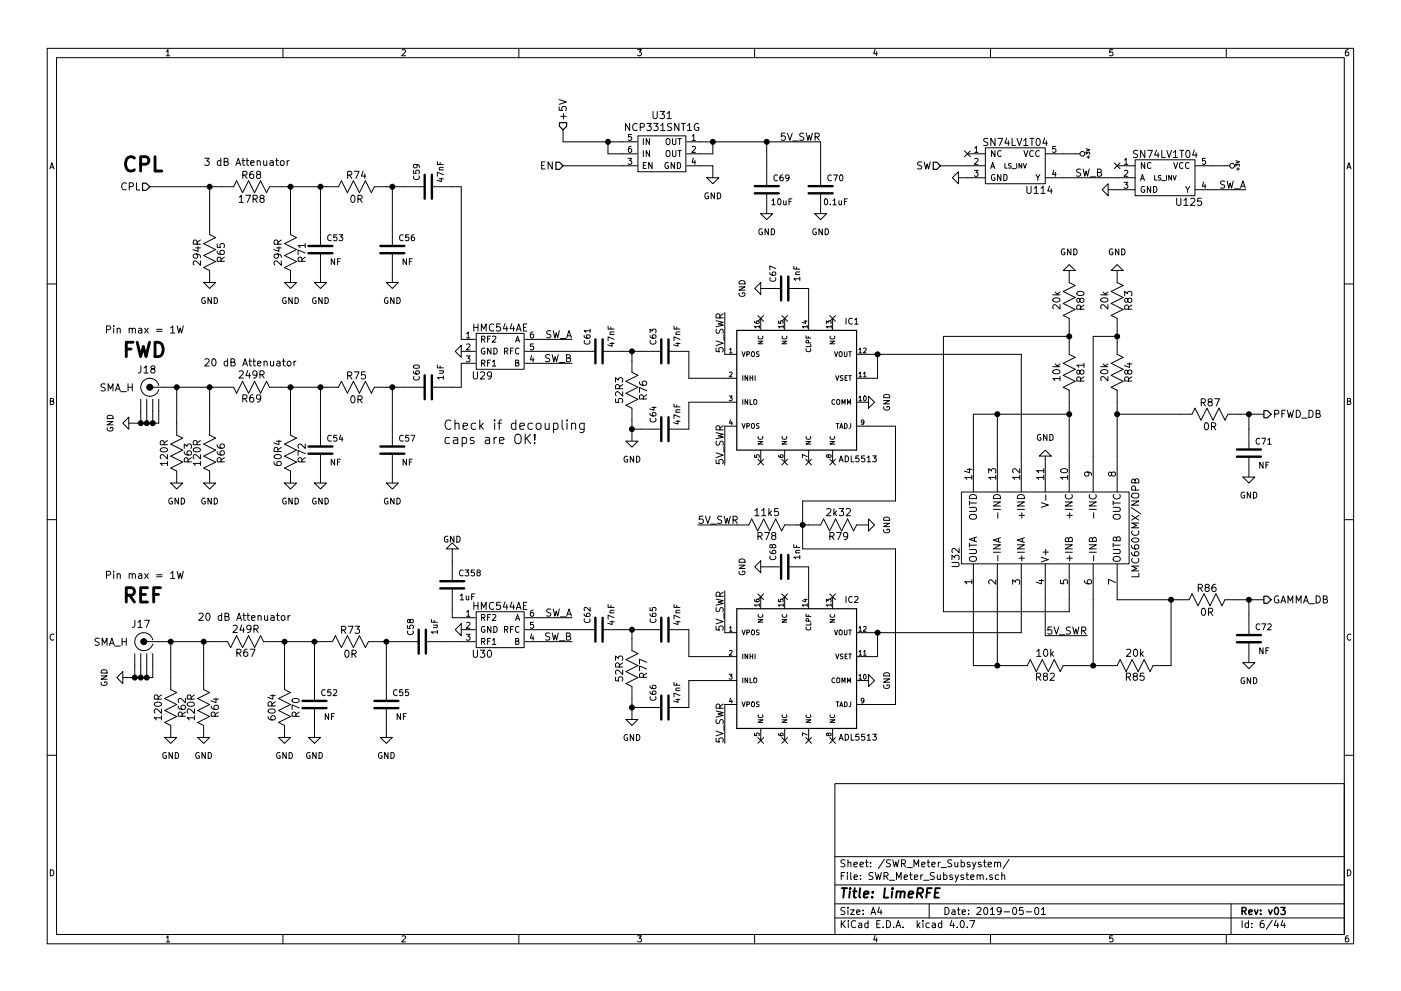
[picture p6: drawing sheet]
<svg xmlns="http://www.w3.org/2000/svg" width="297mm" height="210mm" viewBox="0 0 297 210" stroke-linecap="round" stroke-linejoin="round" font-family="sans-serif">
<g fill="none" stroke="#000" stroke-width=".21">
<path d="M10 10.3h277v189.9h-277zM12 12.2h273v186.1h-273zM35.3 10.9l.3-.4v1.3M35.3 11.8h.7M60 10.3v1.9M85.2 10.6l.5-.1 .3 .4-.8 .9h.8M110 10.3v1.9M135.2 10.5h.8l-.4 .5 .3 .1 .1 .2-.1 .4-.2 .1-.5-.1M160 10.3v1.9M185.5 10.5l-.3 .9h.8M185.9 11v.8M210 10.3v1.9"/>
<path d="M235.9 10.5h-.6v.6h.6l.1 .5-.3 .2-.4-.1M260 10.3v1.9M285.9 10.5l-.4 .1-.2 .2-.1 .8 .3 .2 .4-.1 .1-.4-.1-.2-.4-.1-.3 .3M10.6 35.8l.4-1.3 .4 1.3M10.7 35.5h.6M26.8 38.9a.72 .72 0 0 0-1.1 .5 .72 .72 0 0 0 .8 .9l.3-.1M27.4 39.6l.7-.1 .2-.2-.1-.4-.2-.1h-.6v1.5M28.9 38.8v1.5h.8M31.7 39.6h17.8l.7-1.3 1.2 2.6 1.3-2.6 1.3 2.6 1.2-2.6 1.3 2.6 .6-1.3h14.7l.6-1.3 1.3 2.6 1.2-2.6 1.3 2.6 1.3-2.6 1.2 2.6 .7-1.3h10.6M43.4 33.6h.9l-.5 .6 .5 .2v.5l-.3 .2-.6-.2M44.4 39.6v10.2l1.3 .6-2.5 1.3 2.5 1.3-2.5 1.2 2.5 1.3-2.5 1.3 1.2 .6v2.5M46.8 34.2l-.4-.1-.3 .3 .1 .6h.6"/>
<path d="M46.8 33.6v1.5M47.5 34.3l.7-.1 .1-.2v-.3l-.8-.1v1.5h.6l.2-.2 .1-.3-.4-.3M50 35.1l.5-1.5 .5 1.5M50.1 34.7h.8M51.3 34.1h.6M51.5 37.2l.7-.1 .2-.3-.1-.3-.2-.2h-.6v1.6M51.5 33.6v1.3l.4 .2M51.9 37.2l.5 .7M52.2 34.1h.6M52.4 33.6v1.3l.4 .2M53.2 34.6l.7-.2-.1-.2-.4-.1-.2 .2v.7h.6M53.7 36.3l-.5 .1a.99 .99 0 0 0 0 1.5l.5-.2 .1-.5-.3-.3h-.3l-.3 .3"/>
<path d="M54.5 34.2h.1a.36 .36 0 0 1 .6 .1v.8M54.5 34.1v1M54.7 37l-.3-.3 .1-.2 .2-.2 .4 .1 .2 .2-.1 .2-.7 .3-.1 .2v.3l.3 .3h.3l.3-.3v-.3l-.3-.3M55.9 34.1l.1 .9 .3 .1 .3-.2M56.6 34.1v1M57.3 34.2h.6v.9M57.9 34.4l-.6 .2a.3 .3 0 0 0 .1 .5l.5-.1M58.4 34.1h.6M58.6 33.6v1.3l.4 .2M59.5 34.2l.2-.1 .5 .1v.6l-.1 .2-.4 .1-.2-.2zM60.9 34.1v1M61.3 34.1l-.4 .3"/>
<path d="M61.6 39.6v10.2l1.3 .6-2.6 1.3 2.6 1.3-2.6 1.2 2.6 1.3-2.6 1.3 1.3 .6v2.5M67.9 39.6v12.6M73.7 37.2l.7-.1 .2-.3-.1-.3-.2-.2h-.6v1.6M74.1 37.2l.5 .7M75.1 36.3h1l-.6 1.6M77 36.3l-.4 1.1h1M77.3 36.8v1.1M83.2 39.6v12.6M87.7 36.2v.6h.5v-.6h.6l.1 .1-.1 .5M87.8 37.3a.56 .56 0 0 0 .5 .8 .56 .56 0 0 0 .5-.8M88.2 34.9l.2 .2v.4l-.6 .1-.1-.5 .2-.2h.7l.3 .3v.3M91.6 39.6h6.2v32.4h3"/>
<path d="M92.7 34.3v.6h1.3M93.1 37.9h.9M93.1 36h.9M93.3 34.5v.4M93.6 37.8v.7l-.9-.3M94 37.1l-1.3-.6v.9M94 35.5l-.8 .1-.1 .3 .2 .1M114.8 35.1h.5M115.6 34.3h-.8v1.6h.8M117.1 34.3v1.6l-.9-1.6v1.6M118.5 22.7v.7l.8 .1-.2-.3 .1-.5 .6-.1 .3 .3-.2 .6M118.5 21.1l1.6 .5-1.6 .5"/>
<path d="M118.9 24.7h1.2M119.4 27.6v2.5h15.7M119.4 35.2h15.7M119.5 24.1v1.2M128.9 30.1v2.5h6.2M133.1 33.6h.8l-.4 .5 .4 .1v.5l-.2 .2-.6-.2M133.5 26.2v1.5l-.9-1.5v1.5M133.8 31.1h-.3l-.2 .3-.1 .7 .3 .2 .4-.1-.1-.6-.3-.1-.3 .3M133.9 28.5h-.6l-.1 .6h.7v.6l-.2 .1-.5-.1M135.1 26.3a.72 .72 0 0 0-1 .5 .72 .72 0 0 0 .7 .9l.3-.1M135.3 28.8h10.1v7.6h-10.1zM135.7 27l.8-.1 .1-.2v-.4l-.3-.1h-.6v1.5"/>
<path d="M136.4 35.1h.4M136.4 29.4v1.3M136.4 31.9v1.3M137 34.5h-.6v1.3h.6M137.1 26.2h1l-.5 .6 .5 .2-.1 .6-.2 .1-.7-.1M137.7 29.4v1.3l-.7-1.3v1.3M137.7 31.9v1.3l-.7-1.3v1.3M138.3 34.5v1.3l-.8-1.3v1.3M138.5 23.6v1.3l.3 .3h.2l.3-.3v-1.3M138.6 26.2h.9l-.5 .6 .5 .2-.1 .6-.2 .1-.6-.1M139.9 23.6h1l-.5 .6 .5 .3-.1 .5-.2 .2-.7-.2M140.1 26.6l.4-.4v1.5"/>
<path d="M140.1 27.7h.9M141.3 29.6l.2-.2 .4 .1 .2 .7a.42 .42 0 0 1-.3 .4 .42 .42 0 0 1-.4 0l-.2-.4zM141.3 32.1l.2-.2 .4 .1 .2 .8a.42 .42 0 0 1-.3 .4 .42 .42 0 0 1-.4-.1l-.2-.3zM141.4 24.1l.5-.5v1.6M141.4 25.2h.9M141.7 34.5a.59 .59 0 0 0-.7 .6 .59 .59 0 0 0 .7 .6v-.5h-.2M142.4 26.3l-.6-.1-.3 .3 .2 .3 .6 .3v.5l-.2 .1-.6-.1M142.6 29.4v1l.2 .3h.3l.2-.3v-1M142.6 31.9v1.1l.2 .2h.3l.2-.2v-1.1M143 34.5v1.3l-.7-1.3v1.3M143.6 34.5a.64 .64 0 0 1 .7 .6 .64 .64 0 0 1-.7 .7zM143.7 29.4h.7"/>
<path d="M143.7 31.9h.7M143.9 26.2v1.5l-.8-1.5v1.5M144.1 29.4v1.3M144.1 31.9v1.3M144.4 26.2h.9M144.9 26.2v1.5M145.6 30.1h28.4v9.4M145.6 35.2h5.5v2.5M145.7 26.6l.5-.4v1.5M145.7 27.7h.9M146.7 28.9l.4-.4v1.3M146.7 31.2l.5-.1 .2 .3-.7 .9h.7"/>
<path d="M146.7 29.8h.7M147 33.5l-.3 .9h.8M147.3 34v.9M148.1 26.3a.71 .71 0 0 0-.9 .6 .71 .71 0 0 0 .9 .7l.1-.6h-.3M149.9 37.7h2.5l-1.3 1.3zM151.1 30.1v2.5h-5.5M162.6 30.1v9.4M164.8 37.2a.56 .56 0 0 0-.7 .5 .56 .56 0 0 0 .7 .5M165.9 37.1l-.3 .1-.2 .2v.7l.2 .3 .4-.2-.1-.6h-.3l-.2 .2M166.4 28.2h-.7l-.1 .8 .3-.2 .5 .1 .1 .6-.3 .3-.6-.2M167 28.2l.5 1.6 .5-1.6M167.3 37.6l-.2 .3-.4-.1-.1-.6 .5-.1 .2 .2-.1 .8-.3 .3h-.2"/>
<path d="M168.1 29.9h1.2M170.4 28.3l-.6-.1-.2 .2v.4l.7 .3 .1 .4-.3 .3-.6-.1M170.9 28.2l.4 1.6 .3-1.1 .3 1.1 .3-1.6M172.8 29.1l.8-.1 .1-.3-.1-.3-.2-.2h-.6v1.6M173.2 29.1l.5 .7M176.3 37.2a.56 .56 0 0 0-.8 .5 .56 .56 0 0 0 .8 .5M176.7 37.1h.8l-.5 1.3M178.1 37.2l.2-.1a.67 .67 0 0 1 .4 .6 .67 .67 0 0 1-.4 .7l-.3-.5zM195.4 34.4l-.6-.1-.2 .2v.4l.7 .3 .1 .4-.3 .3-.6-.1M195.9 34.3l.4 1.6 .3-1.1 .3 1.1 .3-1.6M199.4 35.2h9.5M203.2 36.4v2.6l-1.3-1.3z"/>
<path d="M203.2 37.7h5.7M204.5 32l1.2 1.2M205.1 32.6h3.8M205.7 32l-1.2 1.2M206.6 36.1h.8l-.5 .5 .4 .1v.6l-.2 .1-.5-.1M206.7 31.4l.3-.3v1.2M206.7 33.7l.4-.1 .3 .4-.8 .9h.8M206.7 32.3h.7M208.9 31.4h12.7v7.6h-12.7zM209.4 29.4h-.5l-.3 .1v.4l.7 .3 .1 .4-.3 .3-.5-.1M210.1 35.8l.4-1.3 .4 1.3M210.2 35.4h.6"/>
<path d="M210.9 37.1a.59 .59 0 0 0-.7 .5 .59 .59 0 0 0 .7 .6v-.5h-.2M210.9 31.9v1.3l-.7-1.3v1.3M211 29.4v1.5l-.9-1.5v1.5M211.6 29.4h1l-.7 1.5M212.2 37v1.3l-.7-1.3v1.3M212.3 32a.56 .56 0 0 0-.8 .6 .56 .56 0 0 0 .8 .5M212.8 37a.64 .64 0 0 1 .7 .7 .64 .64 0 0 1-.7 .6zM213.1 34.7v1h.4M213.4 29.3l-.3 1.1h.9M213.8 29.9v1M214.4 34.7l-.5 .1a.41 .41 0 0 0 .5 .5l-.1 .3h-.5M214.6 29.4v1.5h.7"/>
<path d="M214.6 35.8h.7M215.6 34.7v1M215.6 29.4l.5 1.5 .5-1.5M216.6 34.7v1l-.5-1v1M217 34.7l.3 1 .3-1M217 29.8l.5-.4v1.5M217 30.9h.9M217.1 31.9l.4 1.3 .4-1.3M217.7 39.5v1.3l.3 .2h.3l.3-.2v-1.3M218.4 29.4h.8M218.8 29.4v1.5M219.1 32a.56 .56 0 0 0-.8 .6 .56 .56 0 0 0 .8 .5"/>
<path d="M219.3 39.9l.4-.4v1.5M219.6 37l.4 .7 .5-.7M219.8 29.5l.2-.1a.81 .81 0 0 1 .6 .7 .81 .81 0 0 1-.6 .8l-.2-.2-.1-.4zM220 37.7v.6M220.3 32a.56 .56 0 0 0-.7 .6 .56 .56 0 0 0 .7 .5M220.7 39.9l.5-.4v1.5M221.5 29.3l-.4 1.1h1M221.6 32.6h7.4M221.6 37.7h19.1M221.8 29.9v1M222.5 39.4l-.4 1.1h1M223.4 36.1l-.2 .9h.7"/>
<path d="M223.7 36.5v.9M223.8 31.1h-.6v.5h.6v.6l-.2 .1-.4-.1M229.1 35.9h-.6l-.3 .3 .2 .3 .7 .3v.4l-.3 .2-.6-.1M229.6 35.9l.4 1.5 .3-1.1 .3 1.1 .3-1.5M230.3 32.8v-.5l.3 .2 .1-.2h.3v.5M230.3 31.5l.7 .3-.7 .2M230.5 33.3h.5M230.7 33v.6M231.2 37.5h1.1M232.7 36.6l.6-.1 .2-.2-.1-.3-.7-.1v1.5h.6l.2-.2 .1-.3-.4-.3M234.9 39v2.5l-1.2-1.2zM236.2 34.6l1.3 1.2"/>
<path d="M236.9 35.2h3.8M237.5 34.6l-1.3 1.2M238.3 38.7h.8l-.4 .5 .4 .1v.5l-.2 .1-.6-.1M238.4 34l.4-.4v1.3M238.4 36.2l.5-.1 .2 .4-.8 .9h.8M238.4 34.9h.7M240.7 33.9h12.7v7.6h-12.7zM241.2 32l-.6-.1-.2 .1v.5l.6 .3 .2 .3-.3 .3-.6-.1M241.8 38.3l.4-1.3 .4 1.3M241.9 37.9h.6M242.6 39.6a.59 .59 0 0 0-.7 .6 .59 .59 0 0 0 .7 .6l.1-.5h-.2M242.7 34.5v1.3l-.7-1.3v1.3"/>
<path d="M242.7 31.9v1.5l-.9-1.5v1.5M243.3 31.9h1l-.6 1.5M244 39.6v1.2l-.7-1.2v1.2M244 34.6a.56 .56 0 0 0-.8 .5 .56 .56 0 0 0 .8 .5M244.6 39.6a.64 .64 0 0 1 .7 .6 .64 .64 0 0 1-.7 .6zM244.8 37.2v1h.5M245.2 31.8l-.4 1.1h1M245.5 32.4v1M246.2 37.3h-.6a.41 .41 0 0 0 .5 .5l-.1 .4h-.4M246.3 31.9v1.5h.8M246.3 38.3h.8M247.3 37.2v1"/>
<path d="M247.4 31.9l.5 1.5 .5-1.5M248.4 37.2v1l-.6-1v1M248.7 37.2l.3 1 .4-1M248.8 32.3l.5-.4v1.5M248.8 33.4h.9M248.8 34.5l.5 1.3 .4-1.3M250.1 31.9h.9M250.5 31.9v1.5M250.8 34.6a.56 .56 0 0 0-.7 .5 .56 .56 0 0 0 .7 .5M251.4 39.6l.4 .6 .4-.6M251.6 32l.2-.1a.81 .81 0 0 1 .5 .8 .81 .81 0 0 1-.5 .7l-.2-.1-.2-.5zM252.1 34.6a.56 .56 0 0 0-.8 .5 .56 .56 0 0 0 .8 .5"/>
<path d="M253.2 31.8l-.3 1.1h.9M253.4 35.2h7.3M253.6 32.4v1M255.2 38.6l-.3 .9h.8M255.5 39.1v.8M255.6 33.6h-.6l-.1 .6h.7v.5l-.2 .2-.5-.2M259.7 38.5l-.6-.1-.3 .3 .1 .4 .7 .2v.5l-.2 .1-.6-.1M260.2 38.4l.3 1.5 .3-1.1 .3 1.1 .4-1.5M262 35.3v-.5l.3 .3 .2-.3 .2 .1v.4M262 34.1l.8 .2-.8 .3M262.2 35.9h.6M262.5 35.6v.6"/>
<path d="M263 39.9l.5-1.5 .5 1.5M263.1 39.5h.8M285.6 35.8l.4-1.3 .4 1.3M285.7 35.5h.6M41.5 52.6h1M41.6 53.9l.3 .3v.3l-.3 .3-.5-.1-.1-.5a.96 .96 0 0 1 1.5 .1v.3M41.8 51.8l-.1-.7-.2-.2-.4 .1-.1 .2v.6h1.5M42 52.4v.9l-1.1-.3M42.5 55.3v1l-1.1-1-.4 .3 .1 .6M42.5 50.9l-.7 .5M43.2 59.9h2.5l-1.3 1.3zM46.1 53.3v.4a.99 .99 0 0 0 1.5 0l-.2-.5-.5-.1-.3 .3v.3l.3 .3"/>
<path d="M46.1 51.7v.8h.7l-.2-.2 .1-.5 .6-.1 .3 .3-.2 .5M46.9 55.4l-.1-.7-.2-.1h-.4l-.1 .3v.5h1.5M47.6 54.6l-.7 .5M50.7 41.9l.5-.5v1.5M50.7 42.9h.9M52.1 41.4h1l-.6 1.5M53.7 42.2h.7l.2-.3-.1-.3-.2-.2h-.6v1.5M54.1 42.2l.5 .7M55.4 42.1l-.3-.3 .1-.2 .2-.2 .5 .1 .1 .2-.1 .2-.6 .3-.2 .2v.3l.3 .2h.3l.3-.2v-.3l-.3-.3M58.6 52.6h1M58.8 53.9l.3 .3v.3l-.3 .3-.5-.1-.2-.5a.96 .96 0 0 1 1.5 .1v.3M58.9 51.8v-.7l-.3-.2-.3 .1-.2 .2v.6h1.5"/>
<path d="M59.1 52.4v.9l-1.1-.3M59.6 55.3v1l-1.1-1-.4 .3 .2 .6M59.6 50.9l-.7 .5M60.3 59.9h2.6l-1.3 1.3zM64 55.4l-.1-.7-.2-.1h-.4l-.1 .3v.5h1.5M64.7 53.7l-1.5-.7v1M64.7 52.1h-1.5l.4 .4M64.7 54.6l-.7 .5M64.7 51.7v.8M66.7 59.9h2.5l-1.3 1.3zM67.9 53.7v6.2M70.2 49.9a.56 .56 0 0 0-.7 .5 .56 .56 0 0 0 .7 .5"/>
<path d="M70.9 54.9v1.3l-.7-1.3v1.3M71.4 49.8h-.6l-.1 .6h.7v.5l-.2 .2-.5-.2M71.6 55.5h.4M71.9 49.8h.8l-.5 .5 .4 .1v.5l-.2 .2-.5-.2M72.2 54.9h-.6v1.3M74.5 41.6l.3-.2a.81 .81 0 0 1 .5 .8 .81 .81 0 0 1-.5 .7l-.3-.1-.1-.4zM75.9 42.2h.7l.2-.3-.1-.3-.2-.2h-.6v1.5M76.3 42.2l.5 .7M81.9 59.9h2.6l-1.3 1.3zM83.2 53.7v6.2M85.5 49.9a.56 .56 0 0 0-.8 .5 .56 .56 0 0 0 .8 .5M86.2 54.9v1.3l-.7-1.3v1.3"/>
<path d="M86.6 49.8h-.6v.6h.6v.5l-.1 .2-.5-.2M86.8 55.5h.4M87.4 54.9h-.6v1.3M87.8 49.8l-.4 .1-.2 .2v.7l.2 .3 .5-.2-.1-.6h-.4l-.2 .2M150.2 41a.59 .59 0 0 0-.8 .5 .59 .59 0 0 0 .8 .6v-.5h-.2M151.5 40.9v1.3l-.7-1.3v1.3M152.1 40.9a.64 .64 0 0 1 .7 .6 .64 .64 0 0 1-.7 .7zM156.7 59.8a.69 .69 0 0 1 .8-.2 .69 .69 0 0 1 .5 .6h-1.3zM161.3 45.3h2.5l-1.2 1.3zM161.6 48.6a.59 .59 0 0 0-.7 .6 .59 .59 0 0 0 .7 .5v-.5h-.2M162.6 41v4.3M162.9 48.5v1.3l-.7-1.3v1.3"/>
<path d="M163.2 57.8l.1 .4 .2 .2h.7l.3-.2-.1-.4h-.6l-.1 .4 .2 .2M163.3 58.9a.56 .56 0 0 0 .5 .8 .56 .56 0 0 0 .6-.8M163.5 48.5a.64 .64 0 0 1 .7 .7 .64 .64 0 0 1-.7 .6zM163.7 42.5l.3-.3v1.3M163.7 43.5h.7M164.5 57l-1.3-.6v.9M165 42.3l.2-.1a.67 .67 0 0 1 .4 .6 .67 .67 0 0 1-.4 .7l-.3-.5zM166.1 42.6l.1 .8 .3 .1 .2-.2M166.7 42.6v.9M167.3 42.8h.4M167.9 42.2h-.6v1.3M168.3 56.5v.6h1.3"/>
<path d="M168.7 58.2h.9M168.9 56.7v.4M169.6 59.2h-1.3l.4 .3M169.6 57.7l-.8 .1-.1 .3 .1 .1M169.6 58.8v.7M172.7 45.3h2.6l-1.3 1.3zM173 48.6a.59 .59 0 0 0-.7 .6 .59 .59 0 0 0 .7 .5l.1-.5h-.3M174 41v4.3M174.3 48.5v1.3l-.7-1.3v1.3M174.9 42.3l.2-.1a.67 .67 0 0 1 .4 .6 .67 .67 0 0 1-.4 .7l-.3-.5zM175 48.5a.64 .64 0 0 1 .7 .7 .64 .64 0 0 1-.7 .6zM176 43.3v.2"/>
<path d="M176.6 42.5l.4-.3v1.3M176.6 43.5h.7M177.9 42.6v.8l.3 .1 .2-.2M178.4 42.6v.9M179 42.8h.5M179.6 42.2h-.6v1.3M219.3 41h.8M220.7 41h.9M222.9 40v1M225.4 57.4l1.3-1.3 1.3 1.3zM225.7 52.9a.59 .59 0 0 0-.7 .5 .59 .59 0 0 0 .7 .6l.1-.5h-.2M226.7 57.4v2.5l1.3 .7-2.6 1.2 2.6 1.3-2.6 1.3 2.6 1.3-2.6 1.2 1.3 .7v7.6l1.3 .6-2.6 1.3 2.6 1.3-2.6 1.2 2.6 1.3-2.6 1.3 1.3 .6v21.6"/>
<path d="M227.1 52.8v1.3l-.8-1.3v1.3M227.7 52.8a.64 .64 0 0 1 .7 .6 .64 .64 0 0 1-.7 .7zM234.9 40.3h5.8M235.6 57.4l1.3-1.3 1.2 1.3zM235.9 52.9a.59 .59 0 0 0-.7 .5 .59 .59 0 0 0 .7 .6v-.5h-.2M236.9 57.4v2.5l1.2 .7-2.5 1.2 2.5 1.3-2.5 1.3 2.5 1.3-2.5 1.2 1.3 .7v7.6l1.2 .6-2.5 1.3 2.5 1.3-2.5 1.2 2.5 1.3-2.5 1.3 1.3 .6v21.6M237.2 52.8v1.3l-.7-1.3v1.3M237.8 52.8a.64 .64 0 0 1 .7 .6 .64 .64 0 0 1-.7 .7zM249.5 42.1v1.2l.3 .3h.3l.3-.3v-1.2M251 42.5l.5-.4v1.5M251 43.6h.9M251.8 40.2v.6"/>
<path d="M252.5 42.2l.5-.1 .3 .4-.9 1.1h.9M253.4 40.3h10.8M254.7 42.1h-.7l-.1 .7 .2-.2 .5 .1 .2 .6-.3 .3-.6-.2M261.7 40.1h1.2M10 60.2h2M22.6 69.9h.7l.2-.3-.1-.3-.2-.2h-.6v1.6M24.1 69.1v.2M24.1 69.6v1.1M24.8 69.8l.1-.1a.36 .36 0 0 1 .6 .2v.8M24.8 69.6v1.1M27.4 69.8l.1-.1a.36 .36 0 0 1 .5 .2v.8M27.4 69.6v1.1"/>
<path d="M28 69.9a.35 .35 0 0 1 .4-.3 .35 .35 0 0 1 .3 .3v.8M29.4 69.7h.6l.1 1M29.9 77.6l-.1 1.3-.5 .2M30.1 70l-.7 .1a.32 .32 0 0 0 .2 .6l.5-.1M30.5 78l.5-.4v1.5M30.5 79.1h.9M30.7 69.6l.7 1.1M31.4 69.6l-.7 1.1M32.3 78.3l-.3-.3 .1-.2 .2-.2 .4 .1 .2 .2-.1 .2-.7 .3-.1 .2v.3l.3 .2h.3l.3-.2v-.3l-.3-.3M33.2 69.9h1.2M33.2 70.3h1.2M36.2 69.6l.4-.5v1.6"/>
<path d="M36.2 70.7h.9M37.6 69.1l.3 1.6 .3-1.1 .3 1.1 .4-1.6M43.5 76.3l.5-.2 .3 .4-.9 1.1h.9M43.5 63.2a.59 .59 0 0 0-.7 .6 .59 .59 0 0 0 .7 .5v-.5h-.2M44.8 63.1v1.3l-.7-1.3v1.3M45.1 76.2l.2-.1a.81 .81 0 0 1 .5 .8 .81 .81 0 0 1-.5 .7 .98 .98 0 0 1-.2-1.4zM45.4 63.1a.64 .64 0 0 1 .7 .7 .64 .64 0 0 1-.7 .6zM48.3 76.7l-.5-.1-.3 .3 .2 .7h.6M48.3 76.1v1.5M49 76.9l.6-.1 .2-.3-.1-.2-.7-.2v1.5h.6l.3-.2v-.3l-.4-.2M50.7 78.8l.6-.1 .3 .4-1 1.1h1M51.5 77.6l.5-1.5 .5 1.5"/>
<path d="M51.6 77.2h.7M52.5 78.6l-.4 1.1h1M52.8 76.6h.5M52.9 79.2v1M53 76.1v1.3l.3 .2M53.6 76.6h.6M53.8 76.1v1.3l.4 .2M54.5 79.3l-.3 .3h-.3l-.3-.3 .1-.5 .5-.1a.96 .96 0 0 1-.1 1.5h-.4M54.6 77.1l.7-.1v-.3l-.5-.1-.2 .3 .1 .7h.6M55.1 79.5l.8-.1 .1-.2-.1-.4-.2-.1h-.6v1.5M55.5 79.5l.5 .7M56 76.8l.1-.1a.36 .36 0 0 1 .5 .2v.7"/>
<path d="M56 76.6v1M57.4 76.6v1h.4l.2-.1M58 76.6v1M58.7 76.7h.6l.1 .9M59.4 77l-.7 .1a.3 .3 0 0 0 .2 .5h.5M59.9 76.6h.6M60.1 76.1v1.3l.4 .2M60.6 63.2a.59 .59 0 0 0-.7 .6 .59 .59 0 0 0 .7 .5l.1-.5h-.2M61 76.8l.2-.2 .4 .2 .1 .6-.2 .2h-.3l-.2-.1zM62 63.1v1.3l-.8-1.3v1.3M62.3 76.6v1M62.6 63.1a.64 .64 0 0 1 .7 .7 .64 .64 0 0 1-.7 .6z"/>
<path d="M62.8 76.6l-.5 .3M67 63.2a.59 .59 0 0 0-.7 .6 .59 .59 0 0 0 .7 .5v-.5h-.2M68.3 63.1v1.3l-.7-1.3v1.3M68.9 63.1a.64 .64 0 0 1 .7 .7 .64 .64 0 0 1-.7 .6zM73.7 79.7l.7-.1 .2-.2-.1-.4-.2-.1h-.6v1.5M74.1 79.7l.5 .7M75.1 78.9h1l-.6 1.5M77.4 78.9h-.7l-.1 .7 .2-.1h.5l.2 .6-.3 .3-.6-.1M82.2 63.2a.59 .59 0 0 0-.7 .6 .59 .59 0 0 0 .7 .5l.1-.5h-.3M83.5 63.1v1.3l-.7-1.3v1.3M84.2 63.1a.64 .64 0 0 1 .7 .7 .64 .64 0 0 1-.7 .6zM87.7 78.8v.3l.3 .2 .7 .1 .2-.3-.1-.4-.6 .1-.1 .3 .3 .3"/>
<path d="M87.7 77.6a.76 .76 0 0 1 1.2 .3 .74 .74 0 0 1-1.2-.2zM87.8 79.9a.56 .56 0 0 0 .5 .7 .56 .56 0 0 0 .5-.7M92.7 77.4v.6h1.3M93.1 78.7h.9M93.3 77.6v.4M93.9 78.7l.1 .1-.1 .3-.8 .1M94 79.8v.7M96.5 74.5l1.3-1.2v2.5zM97.8 74.5h3M98.9 75.5h.7l-.4 .5 .4 .1v.6l-.2 .1-.5-.1M98.9 70.8l.4-.4v1.3M98.9 73.1l.5-.1 .2 .3-.7 .9h.7"/>
<path d="M98.9 71.7h.7M100.4 78.9v1.2l.3 .3h.2l.3-.3v-1.2M100.5 68.7v1.6M100.5 69.5h.8M100.8 77.1h-3v5.1h-6.2M101 70.7h10.1v7.7h-10.1zM101.3 68.7v1.6M101.9 79l.6-.1 .3 .4-1 1.1h1M102.1 70.3v-1.6l.5 1.1 .5-1.1v1.6M102.1 72l.6-.1 .1-.5-.7-.1v1.3M102.1 77.1l.6-.1 .1-.5-.7-.1v1.3M102.4 72l.4 .6"/>
<path d="M102.4 77.1l.4 .6M102.8 73.9a.59 .59 0 0 0-.7 .6 .59 .59 0 0 0 .7 .6v-.5h-.2M103.4 71.9h.4M103.4 77h.4M104 71.3h-.6v1.3M104 76.4h-.6v1.3M104.1 73.9v1.2l-.7-1.2v1.2M104.2 79.5l-.3 .3h-.3l-.3-.3 .1-.5 .5-.1a.96 .96 0 0 1-.1 1.5h-.3M104.4 71.4l.5-.1 .2 .4-.8 .9h.8M104.4 76.8l.4-.4v1.3M104.4 77.7h.7M104.7 73.9a.64 .64 0 0 1 .7 .6 .64 .64 0 0 1-.7 .6z"/>
<path d="M104.7 68.9a.72 .72 0 0 0-1 .5 .72 .72 0 0 0 .7 .9l.3-.2M106.1 68.7h-.8v.8l.2-.2 .5 .1 .1 .6-.3 .3-.5-.2M107 74.5l.6-.1v-.4l-.6-.1v1.2M107.1 68.7l-.4 1h1M107.3 74.5l.4 .6M107.4 69.2v1.1M108.2 74.4h.5M108.5 68.7l-.3 1h.9M108.8 73.9h-.6v1.2M108.9 69.2v1.1M109.3 77l.6-.1v-.4l-.6-.1v1.3h.5l.2-.5-.2-.2M109.3 72.6l.4-1.3 .5 1.3"/>
<path d="M109.4 72.2h.6M109.5 70.3l.5-1.6 .5 1.6M109.6 69.8h.7M110 74a.56 .56 0 0 0-.7 .5 .56 .56 0 0 0 .7 .5M111 69.5h.5M111.3 72h10M111.3 74.5h14.9M111.3 77.1h10M111.7 68.7h-.7v1.6h.7M112.7 75.4l-.3 .9h.8M113 70.4l-.3 .1-.2 .2-.1 .7 .3 .3 .4-.1-.1-.6-.3-.1-.3 .2M113 75.9v.9"/>
<path d="M113.1 73h-.6l-.1 .6h.7v.5l-.2 .1-.5-.1M116.6 75.3l-.6-.1-.3 .2v.4l.7 .3 .2 .4-.3 .3-.6-.1M116.8 70.2l-.6-.1-.3 .4 .2 .3 .6 .3v.4l-.2 .2-.6-.1M117.1 75.2l.3 1.6 .3-1.1 .3 1.1 .4-1.6M117.3 70.1l.4 1.6 .2-1.1 .3 1.1 .4-1.6M118.6 76.9h1.2M118.8 71.8h1.2M120.1 76l.7-.1 .1-.2v-.3l-.8-.2v1.6h.6l.3-.3v-.3l-.4-.2M120.1 71.7l.5-1.6 .6 1.6M120.3 71.2h.7M123.9 71.2v.3l.3 .2h.7l.2-.2-.1-.4-.6 .1-.1 .3 .3 .2M124 72.3a.56 .56 0 0 0 .5 .7 .56 .56 0 0 0 .5-.7"/>
<path d="M125.1 70.2h-1.2l.3 .3M125.1 69.8v.7M127.8 74.5h12.4M128.9 69.2v.6h1.3M129.3 72.9h.9M129.3 71h.9M129.5 69.4v.4M129.8 72.7v.8l-.9-.3M130.2 72l-1.3-.5v.8M130.2 70.4l-.8 .1-.1 .3 .2 .2M134 74.5v4.5l1.3 .6-2.6 1.3 2.6 1.3-2.6 1.2 2.6 1.3-2.6 1.3 1.3 .6v7M137.8 71.2l.1 .3 .2 .2h.7l.3-.2-.1-.4-.6 .1-.1 .3 .2 .2"/>
<path d="M137.8 70.6v-.8l.5 .5 .1-.4h.6l.1 .1-.1 .6M137.9 72.3a.56 .56 0 0 0 .5 .7 .56 .56 0 0 0 .6-.7M141.7 74.5h4.3v5.8h10.2M142.9 69.2v.6h1.3M143.3 72.9h.9M143.3 71h.9M143.5 69.4v.4M143.7 72.7v.8l-.9-.3M144.2 72l-1.3-.5v.8M144.2 70.4l-.8 .1-.1 .3 .1 .2M151.8 73.8v.8h.8l-.2-.2 .1-.5 .6-.1 .2 .3-.1 .5M151.8 72.3l1.5 .5-1.5 .5"/>
<path d="M151.8 68l1.5 .4-1.1 .3 1.1 .3-1.5 .3M151.9 69.8l-.1 .6 .2 .3h.4l.3-.7 .4-.2 .2 .3v.6M152.6 67.5v-.8l-.3-.1h-.3l-.2 .3v.6h1.5M153.3 66.6l-.7 .5M153.5 71v1.2M153.7 66.3v8.9h2.5M154.7 74.2l.2-.3v1M154.7 79l.3-.1 .2 .3-.6 .8h.6M154.7 74.9h.5M156.7 60.9h1.3l-1.3 .7h1.3M156.7 62.2a.59 .59 0 0 0 .6 .7 .59 .59 0 0 0 .6-.7l-.5-.1v.3M157.3 74.6l.4 1 .3-1"/>
<path d="M157.5 79.7v1M158.3 75.2l.5-.1v-.4l-.5-.1v1M158.5 79.7v1l-.5-1v1M159 79.7v1M159.4 74.7l.3-.1 .2 .2 .1 .5-.3 .3-.3-.1zM159.6 79.7v1M160 68.1l.1 .4 .7 .1 .2-.2-.1-.3h-.5v.3l.2 .2M160 61.2l1.3-1.3v2.6zM160.1 79.7v1M160.7 66.9l1.2 1.3M160.7 72.4h1l-1 .5h1M160.8 71.3a.44 .44 0 0 0 .4 .6 .44 .44 0 0 0 .4-.6"/>
<path d="M160.9 74.7h-.4l-.1 .3a.43 .43 0 0 1 .5 .5l-.5 .1M161 69.3h-1l.3 .3M161 69v.6M161.3 67.6v2.5M161.3 61.2h4.3M161.9 66.9l-1.2 1.3M165 68.1v.5h.5v-.5h.5v.5M165.8 66.9l1.2 1.3M165.8 72.4h1l-1 .5h1M165.9 71.3a.44 .44 0 0 0 .4 .6 .44 .44 0 0 0 .4-.6M166.1 69.3h-1.1l.4 .3M166.1 69v.6"/>
<path d="M166.4 67.6v2.5M167 66.9l-1.2 1.3M167.1 61.2h4.3v8.9M170.5 68.1h.6M170.8 68v.6l-.7-.2M170.9 71.2v.5h1M171 74a.44 .44 0 0 0 .4 .6 .44 .44 0 0 0 .4-.6M171.1 69.3h-1l.3 .3M171.1 69v.6M171.4 71.4v.3M171.4 72.7v-.4h-.5v.4h1M171.9 73.1v.5h-1"/>
<path d="M175.2 68.7v-.6l.4 .3 .1-.3h.4v.6M175.9 66.9l1.2 1.3M176 72.4h1l-1 .5h1M176.1 71.3a.44 .44 0 0 0 .4 .6 .44 .44 0 0 0 .4-.6M176.2 69.3h-1l.3 .3M176.2 69v.6M176.5 67.6v2.5M176.9 74.6l.4 1 .3-1M177.1 66.9l-1.2 1.3M177.2 79.7l.3 1 .4-1M178 74.7l.3-.1 .2 .2 .1 .5-.3 .3-.3-.1zM178.7 79.8h-.5v.3a.43 .43 0 0 1 .5 .5l-.5 .1"/>
<path d="M179 74.6v.8l.2 .2 .4-.2v-.8M179.4 67.5v1.3M179.7 79.7h-.5v1h.5M179.9 79.7h.6M179.9 74.6h.6M180.2 74.6v1M180.2 79.7v1M180.7 67.6a.56 .56 0 0 0-.8 .5 .56 .56 0 0 0 .8 .6M181.2 67.9l.4-.4v1.3M181.2 68.8h.7M181.6 75.2h34.9v29.2M182.1 79.2l.3-.3v1.1"/>
<path d="M182.1 74.2l.3-.3v1M182.1 74.9h.6M182.1 80h.6M183.1 79.2l.3-.3v1.1M183.1 74l.4-.1 .1 .3-.6 .7h.6M183.1 80h.5M186.1 75.2v5.1h-4.5M223.2 77.8h1.5M223.2 62.6h1.5M223.3 78.7a.89 .89 0 0 1 1.4 .2 .86 .86 0 0 1-.8 .4 .86 .86 0 0 1-.7-.5zM223.3 63.4a.89 .89 0 0 1 1.4 .3 .86 .86 0 0 1-.8 .4 .86 .86 0 0 1-.7-.5zM223.7 77.2l.6 .6"/>
<path d="M223.7 62l.6 .6M224.7 64.6v1l-1.1-1-.4 .3 .2 .6M224.7 79.9v.9M224.7 77.2l-.5 .4M224.7 62l-.5 .4M226.7 71.4h-26.7v58.4h26.7v-10.2M228.4 62a.89 .89 0 0 1 1.4 .3 .86 .86 0 0 1-.8 .4 .86 .86 0 0 1-.7-.5zM229 78.8l.2-.3h.3l.3 .3-.1 .4-.5 .2-.2-.2-.2-.6-.2-.1-.2 .2-.1 .4 .1 .2 .3 .1 .3-.3M229 63.6l.2-.3h.3l.3 .3-.1 .4-.5 .2-.2-.2-.2-.7h-.2l-.2 .1-.1 .4 .1 .3 .3 .1 .3-.4M229.1 65.6l-.1-.7-.2-.2-.4 .1-.1 .2v.6h1.5M229.8 77.5h-1.5l.4 .4M229.8 80l-.7 .5"/>
<path d="M229.8 77.1v.8M229.8 64.7l-.7 .5M233.4 77.8h1.5M233.4 62.6h1.5M233.5 78.7a.89 .89 0 0 1 1.4 .2 .86 .86 0 0 1-.8 .4 .86 .86 0 0 1-.7-.5zM233.5 63.4a.89 .89 0 0 1 1.4 .3 .86 .86 0 0 1-.8 .4 .86 .86 0 0 1-.7-.5zM233.9 77.2l.6 .6M233.9 62l.6 .6M234.9 79.9v.9l-1.1-.9-.4 .3 .1 .6M234.9 64.6v1l-1.1-1-.4 .3 .1 .6M234.9 77.2l-.6 .4M234.9 62l-.6 .4"/>
<path d="M236.9 71.4h-5.1v33M238.5 62.8v-1l.5 .5 .3-.5 .5 .1 .2 .2-.2 .7M239 77.2h1M239.1 78.8l.3-.3h.3l.3 .3-.2 .5-.4 .1-.2-.2-.2-.6-.2-.1-.3 .2v.4l.1 .2 .2 .1 .3-.3M239.1 63.6l.3-.3h.3l.3 .3-.1 .4-.5 .2-.2-.2-.2-.7h-.2l-.3 .1v.4l.1 .3 .2 .1 .3-.4M239.3 65.6l-.1-.7-.2-.2-.4 .1-.1 .2v.6h1.5M239.5 77v.9l-1.1-.3M240 80l-.7 .5M240 64.7l-.7 .5M285 60.2h2M10.7 85.1h.5l.1-.5-.6-.1v1.3h.5l.2-.4-.3-.3M22.3 81.5l-.6-.1-.2 .2v.4l.6 .3 .2 .4-.3 .3-.6-.1"/>
<path d="M22.7 89.4h1.3l-1.3 .7h1.3M22.8 90.7a.59 .59 0 0 0 .5 .8 .59 .59 0 0 0 .6-.8h-.5v.2M22.9 88.2a.67 .67 0 0 1 .7-.1 .67 .67 0 0 1 .4 .7h-1.3zM22.9 83v-1.6l.5 1.1 .6-1.1v1.6M24.5 83l.5-1.6 .5 1.6M24.6 82.5h.7M25.6 83.1h1.2M26 89.8l1.3-1.3v2.6zM27.2 82.2h.8M27.2 81.4v1.6M28 81.4v1.6M29.8 84.7v5.1"/>
<path d="M31.1 84.7v5.1M32.4 82.2h17.1l.7 1.2 1.2-2.5 1.3 2.5 1.3-2.5 1.2 2.5 1.3-2.5 .6 1.3h14.7l.6-1.3 1.3 2.5 1.2-2.5 1.3 2.5 1.3-2.5 1.2 2.5 .7-1.2h10.6M32.4 84.7v5.1M33.7 81.8a1.94 1.94 0 0 0-3-1.2 1.94 1.94 0 0 0-.1 3.2 1.94 1.94 0 0 0 3-1l.1-.1M33.7 84.7v5.1h-6.4M34.1 95.1a.81 .81 0 0 1 1.4 .4 .86 .86 0 0 1-.8 .4 .86 .86 0 0 1-.7-.5zM34.8 94.4l-.1-.8-.2-.1h-.4l-.1 .3v.6h1.5M35.5 98.3h-1.5l.4 .5M35.5 96.4v1l-1.1-1-.4 .3 .1 .6M35.5 97.9v.9M35.5 93.5l-.7 .5M37.5 82.2v10.1l1.2 .7-2.5 1.2 2.5 1.3-2.5 1.3 2.5 1.2-2.5 1.3 1.3 .6v2.6"/>
<path d="M39.1 95.8v.4a.99 .99 0 0 0 1.5 0l-.2-.5h-.5l-.3 .3v.2l.3 .3M39.1 95.1v-.9l.5 .5 .3-.5 .5 .1 .2 .2-.2 .6M39.9 98l-.1-.7-.2-.2-.4 .1-.1 .2v.6h1.5M40.6 97.1l-.7 .5M41 95.2a.89 .89 0 0 1 1.5 .3 .86 .86 0 0 1-.8 .4 .86 .86 0 0 1-.7-.5zM41.8 94.4l-.1-.8-.2-.1h-.4l-.1 .3v.6h1.5M42.5 98.3h-1.5l.4 .5M42.5 96.4v1l-1.1-1-.4 .3 .1 .6M42.5 97.9v.9M42.5 93.5l-.7 .5M44.4 82.2v10.1l1.3 .7-2.5 1.2 2.5 1.3-2.5 1.3 2.5 1.2-2.5 1.3 1.2 .6v2.6M46.1 95.8v.4a.99 .99 0 0 0 1.5 0l-.2-.5h-.5l-.3 .3v.2l.3 .3"/>
<path d="M46.1 94.4v.4a.99 .99 0 0 0 1.5 0l-.2-.5-.5-.1-.3 .3v.3l.3 .3M46.9 98l-.1-.7-.2-.2-.4 .1-.1 .2v.6h1.5M47.6 97.1l-.7 .5M51.5 84.6l.7-.1 .2-.2-.1-.4-.2-.1h-.6v1.5M51.9 84.6l.5 .7M53.7 83.8h-.5a.99 .99 0 0 0 0 1.5l.5-.2 .1-.5-.3-.3h-.3l-.3 .3M55.3 84.4l-.3 .3h-.3l-.3-.3 .1-.5 .5-.1a.96 .96 0 0 1-.2 1.5h-.3M58.1 98l.1 .5a.99 .99 0 0 0 1.4 0l-.1-.5-.5-.1-.3 .3v.3l.3 .3M58.2 96.7a.89 .89 0 0 1 1.4 .2 .86 .86 0 0 1-.8 .5 .86 .86 0 0 1-.7-.6zM58.6 93.6h1M58.9 95.8v-.7l-.3-.2-.3 .1-.2 .2v.6h1.5M59.1 93.4v1l-1.1-.4"/>
<path d="M59.6 94.9l-.7 .5M61.6 82.2v10.1l1.3 .7-2.6 1.2 2.6 1.3-2.6 1.3 2.6 1.2-2.6 1.3 1.3 .6v2.6M64 98l-.1-.7-.2-.2-.4 .1-.1 .2v.6h1.5M64.7 96.2l-1.5-.6v1M64.7 94.2v.9l-1.1-.9-.4 .3 .1 .6M64.7 97.1l-.7 .5M67.9 82.2v12.5M67.9 96.3v6.2M70.2 92.5a.56 .56 0 0 0-.7 .5 .56 .56 0 0 0 .7 .5M70.9 97.4v1.3l-.7-1.3v1.3M71.4 92.3h-.6l-.1 .6h.7v.6l-.2 .1-.5-.1M71.6 98h.4"/>
<path d="M72.2 97.4h-.6v1.3M72.2 92.3l-.2 .9h.7M72.5 92.8v.8M74.5 84.1l.3-.1a.81 .81 0 0 1 .5 .7 .81 .81 0 0 1-.5 .8l-.3-.2-.1-.4zM75.9 84.8l.7-.1 .2-.2-.1-.4-.2-.1h-.6v1.5M76.3 84.8l.5 .7M83.2 82.2v12.5M83.2 96.3v6.2M85.5 92.5a.56 .56 0 0 0-.8 .5 .56 .56 0 0 0 .8 .5M86.2 97.4v1.3l-.7-1.3v1.3M86.6 92.3h-.6v.6h.6v.6l-.1 .1-.5-.1M86.8 98h.4"/>
<path d="M87.1 92.3h.9l-.6 1.3M87.4 97.4h-.6v1.3M94 80.1h-1.3l.4 .4M95.3 92.9l-.6-.1-.3 .4 .1 .7 .2 .2 .6-.1M95.6 89.3a.8 .8 0 0 0-1 0 .8 .8 0 0 0-.2 .9 .76 .76 0 0 0 .3 .8 .76 .76 0 0 0 .9-.1M96.2 92.9h.8l.1 1.2M96.5 90l.1-.1a.5 .5 0 0 1 .7 .2v1M96.5 89.1v2M97.1 93.3l-.7 .1a.39 .39 0 0 0-.3 .3 .39 .39 0 0 0 .3 .4l.7-.1M98 92.9l.6-.1 .3 .2v.9a.67 .67 0 0 1-.9 .1M98 92.8v2M98.2 90.4l.9-.2-.1-.3-.5-.1-.3 .3 .1 .9h.7"/>
<path d="M100.5 92.9l-.5-.1-.3 .3 .1 .3 .7 .2v.4h-.8M100.9 89.9l-.6-.1-.4 .4 .1 .7 .3 .2 .6-.1M101.7 89.1v2M101.9 90.3l.6 .8M102.5 89.8l-.8 .7M102.9 92.9h.8l.1 1.2M103.8 93.3l-.7 .1a.39 .39 0 0 0-.3 .3 .39 .39 0 0 0 .3 .4l.7-.1M104.7 92.8v1.3M104.9 89.1v.2M104.9 89.8v1.3M105.3 92.8l-.4 .1-.2 .3M105.6 89.8h.7"/>
<path d="M105.9 93.5l1-.2-.1-.4-.6-.1-.3 .3 .1 .9h.8M106.3 89.1l-.4 .1-.1 .2v1.7M109.4 89.9l-.6-.1-.4 .4 .1 .7 .3 .2 .6-.1M109.4 89.1v2M109.4 92.2a.67 .67 0 0 1 .7 0 .67 .67 0 0 1 .4 .6v.7a.67 .67 0 0 1-.7 .7 .67 .67 0 0 1-.7-.7v-.7zM110.2 90.4l1-.2-.1-.3-.6-.1-.3 .3 .1 .9h.8M111.4 92.1v2M111.6 93l.9 1.1M112.5 92.1l-1.1 1.2M112.9 89.9l-.6-.1-.4 .4 .1 .7 .3 .2 .6-.1M113.4 93.9v.2M113.4 92.1v1.3"/>
<path d="M113.8 90l.2-.2a.49 .49 0 0 1 .7 .4v.5a.54 .54 0 0 1-.5 .4 .54 .54 0 0 1-.5-.4zM115.6 89.8l.1 1.2 .4 .1 .3-.2M116.4 89.8v1.3M117.4 89.9l.5-.1 .3 .2v.9a.67 .67 0 0 1-.8 .1M117.4 89.8v2M119.2 89.1v1.7l.3 .3M120.2 89.1v.2M120.2 89.8v1.3M121.2 90l.1-.1a.5 .5 0 0 1 .7 .2v1M121.2 89.8v1.3M123.9 89.8l-.2 1.8a.52 .52 0 0 1-.7 .1M123.9 89.9l-.6-.1-.4 .4 .1 .7 .3 .2 .6-.1"/>
<path d="M130.5 84.6v.8h.7l-.1-.2 .1-.5 .5-.1 .3 .3-.1 .5M130.5 81.1v-1l.6 .5 .3-.5 .5 .1 .1 .2-.1 .7M131.3 82.5l-.1-.8-.2-.1-.3 .1-.2 .2v.6h1.5M132 83.1v.9l-1.1-.9-.4 .3 .2 .6M132 81.6l-.7 .5M132.7 93.6h2.6l-1.3 1.3zM133 96.8a.59 .59 0 0 0-.7 .6 .59 .59 0 0 0 .7 .6l.1-.5h-.3M134 91.1h6.2M134.3 96.8v1.3l-.7-1.3v1.3M135 96.8a.64 .64 0 0 1 .7 .6 .64 .64 0 0 1-.7 .7zM135.6 81l.1 .5a.99 .99 0 0 0 1.4 0l-.1-.6h-.6l-.2 .3v.3l.2 .3M136.4 84.7l-.1-.8-.2-.1h-.4l-.1 .3v.6h1.5"/>
<path d="M137.1 82.9l-1.5-.7v1.1M137.1 83.8l-.7 .5M137.8 87.7l.1 .3 .2 .2 .7 .1 .3-.3-.1-.4-.6 .1-.1 .3 .2 .3M137.9 88.8a.56 .56 0 0 0 .5 .7 .56 .56 0 0 0 .6-.7M138.2 86.5h.9M138.7 86.3v.7l-1-.2M142.9 85.7v.6h1.3M143.3 89.4h.9M143.3 87.5h.9M143.5 85.9v.4M143.7 89.2v.8l-.9-.3M144.2 88.5l-1.3-.5v.8"/>
<path d="M144.2 86.9l-.8 .1-.1 .3 .1 .2M151.8 97.6v.7l.8 .1-.2-.2 .1-.5 .6-.2 .2 .3-.1 .6M151.8 96.1l1.5 .5-1.5 .5M151.8 91.8l1.5 .3-1.1 .4 1.1 .2-1.5 .4M151.9 93.6l-.1 .6 .2 .2h.4l.3-.7 .4-.1 .2 .3v.6M152.6 91.2v-.7l-.3-.2-.3 .1-.2 .2v.6h1.5M153.3 90.3l-.7 .5M153.5 94.8v1.1M154.6 84h.6l-.3 .4 .3 .1v.4h-.6M154.9 89l-.2 .8h.6M155.1 89.4v.7M156.2 85.3h-10.2v5.8h-4.3"/>
<path d="M156.2 90.4h-2.5v8.3M157.3 89.9l.4 1 .3-1M157.5 84.8v1M158.3 90.4l.5-.1v-.4h-.5v1M158.5 84.8v1l-.5-1v1M159 84.8v1h.5M159 80.2h.6M159.4 89.9h.3l.2 .1 .1 .5-.3 .4-.3-.2zM159.9 84.8h.3l.2 .1 .1 .6-.3 .3-.4-.2zM160 96.5v.5h.5l-.1-.4 .5-.1v.5M160.7 97.4l1.2 1.2M160.7 93.7h1l-1 .5h1"/>
<path d="M160.8 92.6a.44 .44 0 0 0 .4 .6 .44 .44 0 0 0 .4-.6M160.9 89.9h-.4l-.1 .3a.43 .43 0 0 1 .5 .6h-.5M161.3 95.5v2.5M161.9 97.4l-1.2 1.2M165 96.6l.2 .3 .7 .1 .2-.1-.1-.4-.5 .1-.1 .3 .2 .1M165.8 97.4l1.2 1.2M165.8 93.7h1l-1 .5h1M165.9 92.6a.44 .44 0 0 0 .4 .6 .44 .44 0 0 0 .4-.6M166.4 95.5v2.5M167 97.4l-1.2 1.2M170.8 97.4l1.3 1.2M170.9 93.7h1l-1 .5h1"/>
<path d="M171 92.6a.44 .44 0 0 0 .4 .6 .44 .44 0 0 0 .4-.6M171.1 96.9l-1-.5v.7M171.4 95.5v2.5M172.1 97.4l-1.3 1.2M175.6 96.7l.2-.2 .4 .2v.3h-.4l-.3-.5-.2 .1v.4h.2l.1-.1M175.9 97.4l1.2 1.2M176 93.7h1l-1 .5h1M176.1 92.6a.44 .44 0 0 0 .4 .6 .44 .44 0 0 0 .4-.6M176.5 95.5v2.5M177 84.9a.44 .44 0 0 0-.6 .4 .44 .44 0 0 0 .6 .4M177.1 97.4l-1.2 1.2M177.3 89.9h.6"/>
<path d="M177.5 84.8h.3l.2 .1 .1 .6-.3 .3-.4-.2zM177.6 89.9v1M177.9 98l.4-1.3 .5 1.3M178.1 90.9l.3-1 .3 1M178.1 97.6h.5M178.2 90.6h.4M178.5 85.8v-1l.3 .7 .4-.7v1M179.1 89.9a.51 .51 0 0 1 .5 .5 .51 .51 0 0 1-.5 .5zM179.2 80.2h.3M179.2 96.7a.64 .64 0 0 1 .7 .7 .64 .64 0 0 1-.7 .6zM179.7 85.8v-1l.3 .7 .3-.7v1M180.4 89.9v.7l-.4 .3"/>
<path d="M180.5 96.7v1.3h.6M181.6 85.3h2.5M181.6 90.4h8.3v15.9h-19.7v10.2h19.7v33h-8.3M182.1 96.7h-.6l-.1 .6h.7v.6l-.2 .1-.5-.1M182.1 84.3l.3-.3v1M182.1 85h.6M183.2 89.5l-.2 .2h-.3v-.6h.3l.2 .2-.1 .6-.4 .2M183.2 84.1l.1-.1a.49 .49 0 0 1 .4 .5 .49 .49 0 0 1-.5 .5l-.1-.3zM183.3 96.7h-.6v.6h.6v.6l-.2 .1-.4-.1M183.9 97.1l.3-.4v1.3M183.9 98h.7M184.1 84.1l1.3 1.2-1.3 1.3z"/>
<path d="M185 96.7h.8l-.4 .5 .4 .1v.6l-.2 .1-.6-.1M187.4 85h1.2l-1.2 .7h1.2M187.4 86.3a.59 .59 0 0 0 .6 .7 .59 .59 0 0 0 .5-.7h-.4v.2M187.4 83.9a.69 .69 0 0 1 .8-.2 .69 .69 0 0 1 .4 .7h-1.2zM205.1 99.6h.9M205.6 99.4v.9l-1.1-.4M211.5 87.9v16.5M216.2 99.4v1l-1.1-1-.4 .3 .2 .6M220.3 96.8l1.3-1.3 1.3 1.3zM220.6 92.2a.59 .59 0 0 0-.7 .6 .59 .59 0 0 0 .7 .6l.1-.5h-.2M221.3 99.9h-1.5l.4 .4M221.3 99.4v.9"/>
<path d="M221.6 96.8v7.6M222 92.2v1.2l-.7-1.2v1.2M222.6 92.2a.64 .64 0 0 1 .7 .6 .64 .64 0 0 1-.7 .6zM224.7 80.3h-1.5l.4 .5M224.9 99.6a.88 .88 0 0 1 1.5 .3 .85 .85 0 0 1-1.5-.1zM226.7 87.9h-20.3v16.5M229.1 80.8l-.1-.7-.2-.1h-.4l-.1 .3v.5h1.5M236.9 87.9h15.8l.7-1.3 1.2 2.5 1.3-2.5 1.3 2.5 1.2-2.5 1.3 2.5 .6-1.2h7.7M239.3 80.8l-.1-.7-.2-.1h-.4l-.1 .3v.5h1.5M254.7 85.4l.7-.1 .2-.2-.1-.3-.2-.2h-.6v1.5M255.1 85.4l.5 .7M255.5 89.8l.2-.1a.81 .81 0 0 1 .6 .7 .81 .81 0 0 1-.6 .8l-.2-.1-.2-.5z"/>
<path d="M256.4 85.3l-.3-.3 .1-.2 .2-.2 .5 .1 .1 .2-.1 .2-.6 .2-.2 .2v.3l.3 .3h.3l.3-.3v-.3l-.3-.2M256.9 90.5l.7-.1 .2-.2-.1-.4-.2-.1h-.6v1.5M257.3 90.5l.5 .7M257.5 84.6h1l-.6 1.5M264.8 87.9v7.5M264.8 96.9v4.3M267.1 93.1a.56 .56 0 0 0-.8 .5 .56 .56 0 0 0 .8 .5M267.5 93h.9l-.6 1.3M267.8 98.1v1.2l-.7-1.2v1.2M268.4 98.6h.4M268.8 93.3l.4-.3v1.3M268.8 94.3h.7"/>
<path d="M269 98.1h-.6v1.2M270.3 87.9l.7-.1 .1-.3v-.3l-.3-.2h-.5v1.6M271.8 87.8h.5M272.5 87h-.7v1.6M272.9 87l.4 1.6 .3-1.1 .3 1.1 .3-1.6M274.8 87a.77 .77 0 0 1 .9 .8 .77 .77 0 0 1-.9 .8zM276 88.7h1.2M277.5 87a.77 .77 0 0 1 .9 .8 .77 .77 0 0 1-.9 .8zM279 87.8l.7-.1 .2-.2-.1-.3-.8-.2v1.6h.6l.3-.3v-.2l-.3-.3M285.7 85.1h.5l.1-.5-.6-.1v1.3h.5l.2-.4-.3-.3M10 110.3h2M36.2 102.5h2.5l-1.2 1.3z"/>
<path d="M36.5 105.7a.59 .59 0 0 0-.7 .6 .59 .59 0 0 0 .7 .6l.1-.5h-.3M37.8 105.7v1.3l-.7-1.3v1.3M38.4 105.7a.64 .64 0 0 1 .7 .6 .64 .64 0 0 1-.7 .7zM43.2 102.5h2.5l-1.3 1.3zM43.5 105.7a.59 .59 0 0 0-.7 .6 .59 .59 0 0 0 .7 .6v-.5h-.2M44.8 105.7v1.3l-.7-1.3v1.3M45.4 105.7a.64 .64 0 0 1 .7 .6 .64 .64 0 0 1-.7 .7zM60.3 102.5h2.6l-1.3 1.3zM60.6 105.7a.59 .59 0 0 0-.7 .6 .59 .59 0 0 0 .7 .6l.1-.5h-.2M62 105.7v1.3l-.8-1.3v1.3M62.6 105.7a.64 .64 0 0 1 .7 .6 .64 .64 0 0 1-.7 .7zM66.7 102.5h2.5l-1.3 1.3z"/>
<path d="M67 105.7a.59 .59 0 0 0-.7 .6 .59 .59 0 0 0 .7 .6v-.5h-.2M68.3 105.7v1.3l-.7-1.3v1.3M68.9 105.7a.64 .64 0 0 1 .7 .6 .64 .64 0 0 1-.7 .7zM81.9 102.5h2.6l-1.3 1.3zM82.2 105.7a.59 .59 0 0 0-.7 .6 .59 .59 0 0 0 .7 .6l.1-.5h-.3M83.5 105.7v1.3l-.7-1.3v1.3M84.2 105.7a.64 .64 0 0 1 .7 .6 .64 .64 0 0 1-.7 .7zM94.6 116.5l1.3-1.3 1.3 1.3zM94.9 113.8a.59 .59 0 0 0-.7 .6 .59 .59 0 0 0 .7 .6l.1-.5h-.3M95.9 116.5v6.8M96.2 113.8v1.2l-.7-1.2v1.2M96.9 113.8a.64 .64 0 0 1 .7 .6 .64 .64 0 0 1-.7 .6z"/>
<path d="M148 111.4h10.7l.7-1.3 1.3 2.5 1.2-2.5 1.3 2.5 1.3-2.5 1.2 2.5 .7-1.2h7.6l.6-1.3 1.3 2.5 1.3-2.5 1.2 2.5 1.3-2.5 1.3 2.5 .6-1.2h2.5M149 109.5h-.7l-.1 .8 .3-.2 .5 .1 .1 .6-.3 .2-.6-.1M149.6 109.5l.5 1.5 .5-1.5M150.7 111.2h1.2M153 109.6l-.5-.1-.3 .2v.4l.7 .3 .1 .4-.3 .2h-.6M153.5 109.5l.4 1.5 .3-1 .3 1 .3-1.5M155.4 110.3h.8l.1-.3-.1-.3-.2-.2h-.6v1.5M155.8 110.3l.5 .7M156.7 119.9h1.3l-1.3 .7h1.3M156.7 118.8a.69 .69 0 0 1 .8-.2 .69 .69 0 0 1 .5 .7h-1.3zM160 108.3l.5-.4v1.5M160 109.4h.9"/>
<path d="M160.7 113.8l.7-.1 .2-.2-.1-.4-.2-.1h-.6v1.5M161.1 113.8l.5 .7M161.5 108.3l.5-.4v1.5M161.5 109.4h.9M162.1 113h1l-.6 1.5M163 107.9v1.5M163.2 108.8l.4 .6M163.2 116.9l.1 .3 .2 .2 .7 .1 .3-.3-.1-.4-.6 .1-.1 .3 .2 .3M163.3 118a.56 .56 0 0 0 .5 .7 .56 .56 0 0 0 .6-.7M163.6 108.4l-.6 .6M163.8 115.8l.2-.3 .4 .1 .1 .2-.1 .4-.4 .1-.2-.2-.2-.5h-.3v.5l.2 .2 .3-.3M163.9 113.6l-.3-.3 .1-.2 .2-.1h.4l.2 .3-.1 .2-.6 .2-.2 .2v.3l.3 .3h.3l.3-.3v-.3l-.3-.3"/>
<path d="M165 107.9h-.7l-.1 .7 .2-.1 .5 .1 .2 .5-.3 .3-.6-.1M168.3 115.5v.6h1.3M168.7 117.3h.9M168.9 115.7v.4M169.6 118.2h-1.3l.4 .4M169.6 116.8h-.8l-.1 .3 .1 .2M169.6 117.9v.7M175.3 108l.6-.1 .3 .4-1 1.1h1M175.9 113.8l.8-.1 .1-.2v-.4l-.3-.1h-.6v1.5M176.3 113.8l.5 .7M176.8 107.9v1.5M177 108.8l.4 .6"/>
<path d="M177.3 113h1.1l-.7 1.5M177.4 108.4l-.6 .6M177.9 107.9h1l-.5 .6 .5 .3-.1 .5-.2 .1-.7-.1M179.4 108l.6-.1 .3 .4-.9 1.1h.9M179.7 113.6l-.3 .3h-.3l-.3-.3 .1-.5 .5-.1a.96 .96 0 0 1-.1 1.5h-.3M184.1 110.1l1.3 1.3-1.3 1.2zM187.4 111h1.2l-1.2 .7h1.2M187.4 112.3a.59 .59 0 0 0 .6 .8 .59 .59 0 0 0 .5-.8h-.4v.2M187.4 109.9a.69 .69 0 0 1 .8-.2 .69 .69 0 0 1 .4 .7h-1.2zM201.8 119.3h1.3l.3 .3v.3l-.3 .3h-1.3M201.8 118.7v-.9l.6 .5 .3-.5 .5 .1 .2 .2-.2 .6M203.4 116.4v.9l-1.1-.9-.5 .3 .2 .5"/>
<path d="M203.8 104.4h35.6v15.2h-35.6zM205.5 116.6h1.3l.2 .3v.3l-.2 .2h-1.3M205.5 107.6h1.3l.2 .3v.3l-.2 .3h-1.3M205.5 106.3v.8M205.5 115.2v.9M205.5 115.7h1.5M205.5 106.7h1.5M205.6 118.3a.93 .93 0 0 1 1.4 .1 .53 .53 0 0 1-.4 .7h-.6a.51 .51 0 0 1-.4-.8zM205.6 105.2a.8 .8 0 0 1 .9-.2 .8 .8 0 0 1 .5 .8h-1.5zM205.8 109.2a.97 .97 0 0 1 1.2 .3 .53 .53 0 0 1-.4 .7h-.6a.51 .51 0 0 1-.4-.8zM206 101.3h-1.5l.5 .4M206 100.9v.8"/>
<path d="M206.4 119.6v21.6h11.4l.6-1.3 1.3 2.6 1.3-2.6 1.2 2.6 1.3-2.6 1.3 2.6 .6-1.3h11.5l.6-1.3 1.3 2.6 1.2-2.6 1.3 2.6 1.3-2.6 1.2 2.6 .7-1.3h3.8v-14M206.6 114.1v.7M207 113.9l-1.5 .5 1.5 .5M209.6 100.4v-1l.6 .5 .1-.4h.7l.1 .2-.1 .7M210.6 115.6h1.5l-1.5 .9h1.5M210.6 106.5h1.5l-1.5 .9h1.5M210.6 117.2h1.5M210.6 108.1h1.5M210.7 105.2a.8 .8 0 0 1 .9-.2 .8 .8 0 0 1 .5 .8h-1.5zM211.1 101.3h-1.5l.5 .4M211.1 100.9v.8M211.5 119.6v21.6"/>
<path d="M211.6 108.8v1.1M211.6 117.9v1.1M211.7 114.2v.8M212.1 114.1l-1.5 .5 1.5 .5M215.7 115.6h1.5l-1.5 .9h1.5M215.7 106.5h1.5l-1.5 .9h1.5M215.7 117.2h1.5M215.7 108.1h1.5M215.8 105.2a.8 .8 0 0 1 .9-.2 .8 .8 0 0 1 .5 .8h-1.5zM216.1 118.4h1.1M216.1 109.3h1.1M216.2 101.3h-1.5l.4 .4"/>
<path d="M216.2 100.9v.8M216.5 119.6v14.6h-34.9M216.6 108.8v1.1M216.6 117.9v1.1M216.8 114.2v.8M217.2 114.1l-1.5 .5 1.5 .5M220.8 118.2l1.5 .5-1.5 .5M220.8 106.6l1.5 .6-1.5 .4M221.1 117.1h1.2M221.3 101.3h-1.5l.4 .4M221.3 100.9v.8M221.6 119.6v15.3h8.9"/>
<path d="M221.7 105v1.1M221.7 116.6v1.1M225.9 115.6h1.5l-1.5 .9h1.5M225.9 106.5h1.5l-1.5 .9h1.5M225.9 117.2h1.5M225.9 108.1h1.5M226 104.9a.71 .71 0 0 0 .5 1 .71 .71 0 0 0 .9-.7l-.2-.3M226.2 118.4h1.2M226.2 109.3h1.2M226.4 101.3h-1.5l.4 .4M226.4 100.9v.8M226.6 114.4l.3-.4 .3 .1 .2 .2v.6h-1.5v-.5l.1-.2h.4l.2 .7"/>
<path d="M226.8 108.8v1.1M226.8 117.9v1.1M230.6 100.1l.3 .3v.3l-.3 .3h-.4l-.3-.3v-.3l.3-.3a1.01 1.01 0 0 1 1.2 .5v.3M230.9 115.6h1.5l-1.5 .9h1.5M230.9 106.5h1.5l-1.5 .9h1.5M230.9 117.2h1.5M230.9 108.1h1.5M231.1 104.9a.71 .71 0 0 0 .5 1 .71 .71 0 0 0 .8-.7l-.1-.3M231.6 114.4l.4-.4 .3 .1 .1 .2v.6h-1.5v-.5l.2-.2h.4l.1 .7M231.8 119.6v21.6M231.9 108.8v1.1M231.9 117.9v1.1"/>
<path d="M235.7 100.4l.3-.3 .4 .1 .1 .2-.1 .5-.4 .1-.3-.3-.2-.5-.2-.1-.2 .2-.1 .4 .2 .2 .2 .1 .3-.3M236 116.6h1.2l.3 .3v.3l-.3 .2h-1.2M236 107.6h1.2l.3 .3v.3l-.3 .3h-1.2M236 115.7h1.5M236 106.3v.8M236 115.2v.9M236 106.7h1.5M236.1 118.3a.93 .93 0 0 1 1.4 .1 .53 .53 0 0 1-.5 .7h-.5a.51 .51 0 0 1-.4-.8zM236.1 109.4a.93 .93 0 0 1 1.4 .1 .53 .53 0 0 1-.5 .7h-.5a.51 .51 0 0 1-.4-.8zM236.2 104.9a.71 .71 0 0 0 .5 1 .71 .71 0 0 0 .8-.7l-.1-.3M236.7 114.2l.3-.3h.4l.1 .2v.6h-1.5v-.5l.2-.2h.4l.1 .7M236.9 119.6v7.6h15.2l.6-1.2 1.3 2.5 1.3-2.5 1.2 2.5 1.3-2.5 1.3 2.5 .6-1.3h8.3"/>
<path d="M239.9 107.7l1.9 1.3M239.9 117.2l.1 .4a.99 .99 0 0 0 1.5 0l-.2-.5-.5-.1-.3 .3v.3l.3 .3M239.9 115.7l.1 .5a.99 .99 0 0 0 1.5 0l-.2-.5-.5-.1-.3 .3v.3l.3 .3M239.9 106.3h1.6l-1.6 .9h1.6M239.9 109.3l1.6 1.1M240 114.4a.89 .89 0 0 1 1.5 .2 .86 .86 0 0 1-.8 .5 .86 .86 0 0 1-.8-.6zM240 104.8a.99 .99 0 0 1 1.5 .2 .53 .53 0 0 1-.6 .7h-.5a.52 .52 0 0 1-.4-.9zM240.1 118.5a.72 .72 0 0 0 .5 1 .72 .72 0 0 0 .9-.7l-.2-.3M240.1 112.6a.72 .72 0 0 0 .5 1 .72 .72 0 0 0 .9-.7l-.2-.3M240.7 101.9l.2-.3h.3l.3 .3v.6h-1.6l.2-.8 .3-.1 .2 .2 .1 .7M240.7 104v-.8l-.3-.1-.3 .1-.2 .2v.6h1.6M241.5 111h-1.6l1.1 .5-1.1 .5h1.6"/>
<path d="M241.5 109.3l-1.6 1.1M263.5 101.2h2.6l-1.3 1.3zM263.8 104.5a.59 .59 0 0 0-.7 .5 .59 .59 0 0 0 .7 .6l.1-.5h-.2M265.2 104.4v1.3l-.8-1.3v1.3M265.8 104.4a.64 .64 0 0 1 .7 .6 .64 .64 0 0 1-.7 .7zM285 110.3h2M11.4 134.6a.58 .58 0 0 0-.8 .6 .58 .58 0 0 0 .8 .5M21 135.5l-.6-.1-.2 .2v.4l.7 .3 .1 .3-.3 .3-.6-.1M21.7 136.9v-1.5l.5 1.1 .5-1.1v1.5M22.6 122l.7-.1 .2-.2-.1-.3-.2-.2h-.6v1.5M23.2 136.9l.5-1.5 .5 1.5M23.3 136.5h.8"/>
<path d="M24.1 121.2v.2M24.1 121.7v1M24.4 137.1h1.1M24.8 121.9l.1-.1a.36 .36 0 0 1 .6 .1v.8M24.8 121.7v1M25.9 136.1h.9M25.9 135.4v1.5M26.8 135.4v1.5M27.4 121.9l.1-.1a.36 .36 0 0 1 .5 .1v.8M27.4 121.7v1M28 121.9a.35 .35 0 0 1 .4-.2 .35 .35 0 0 1 .3 .2v.8M28.6 138.7v5.1"/>
<path d="M28.6 131.6l-.1 1.3-.5 .2M29.3 132l.4-.4v1.5M29.3 133.1h.8M29.4 121.8h.6l.1 .9M29.8 138.7v5.1M30.1 122.1l-.7 .1a.3 .3 0 0 0 .2 .5h.5M30.7 131.6h1l-.7 1.5M30.7 121.7l.7 1M31.1 138.7v5.1M31.1 136.1h17.2l.6 1.3 1.3-2.5 1.2 2.5 1.3-2.5 1.3 2.5 1.2-2.5 .7 1.2h14.6l.6-1.2 1.3 2.5 1.3-2.5 1.2 2.5 1.3-2.5 1.3 2.5 .6-1.3h10.7M31.4 121.7l-.7 1M32.4 135.8a1.94 1.94 0 0 0-2.9-1.2 1.94 1.94 0 0 0-.2 3.1 1.94 1.94 0 0 0 3-.9l.1-.2"/>
<path d="M32.4 138.7v5.1h-6.4M33.2 121.9h1.2M33.2 122.4h1.2M36.2 121.6l.4-.4v1.5M36.2 122.7h.9M36.2 136.1v10.2l1.3 .6-2.6 1.3 2.6 1.3-2.6 1.2 2.6 1.3-2.6 1.3 1.3 .6v2.6M37.6 121.2l.3 1.5 .3-1.1 .3 1.1 .4-1.5M42.2 130.2l.6-.1 .3 .4-1 1.1h1M43.2 136.1v10.2l1.2 .6-2.5 1.3 2.5 1.3-2.5 1.2 2.5 1.3-2.5 1.3 1.3 .6v2.6M43.8 130.2l.2-.1a.81 .81 0 0 1 .5 .8 .81 .81 0 0 1-.5 .7l-.2-.1-.2-.5zM47 130.7l-.4-.1-.3 .3 .1 .6h.6M47 130.1v1.5"/>
<path d="M47.7 130.8h.7l.1-.3-.1-.3-.7-.1v1.5h.6l.2-.1 .1-.4-.4-.3M49.4 132.8l.6-.1 .3 .4-.9 1.1h.9M50.2 131.6l.5-1.5 .5 1.5M50.2 138.6l.8-.1 .1-.3-.1-.3-.2-.2h-.6v1.6M50.3 131.2h.8M50.6 138.6l.5 .7M51.3 132.6l-.4 1.1h.9M51.5 130.6h.6M51.6 133.2v1M51.7 130.1v1.3l.4 .2M52.3 130.6h.6M52.4 137.7l-.4 .1a.99 .99 0 0 0 0 1.5l.5-.2 .1-.5-.4-.3h-.2l-.3 .3"/>
<path d="M52.6 130.1v1.3l.3 .2M53.1 137.7h1l-.7 1.6M53.2 133.3l-.3 .3h-.3l-.3-.3 .1-.5 .5-.1a.96 .96 0 0 1-.1 1.5h-.3M53.3 131.1l.8-.1-.1-.3-.4-.1-.3 .2 .1 .7h.6M53.8 133.5l.8-.1 .1-.2v-.4l-.3-.1h-.6v1.5M54.2 133.5l.5 .7M54.7 130.8l.1-.1a.36 .36 0 0 1 .6 .1v.8M54.7 130.6v1M56.1 130.6l.1 .9 .3 .1 .2-.1M56.7 130.6v1M57.5 130.7h.5l.1 .9M58.1 131l-.6 .1a.3 .3 0 0 0 .1 .5l.5-.1"/>
<path d="M58.6 130.6h.6M58.8 130.1v1.3l.4 .2M59.7 130.8l.2-.2 .5 .2v.5l-.1 .2-.4 .1-.2-.1zM60.3 136.1v10.2l1.3 .6-2.5 1.3 2.5 1.3-2.5 1.2 2.5 1.3-2.5 1.3 1.2 .6v2.6M61.1 130.6v1M61.5 130.6l-.4 .3M66.7 136.1v12.6M72.4 133.7l.8-.1 .1-.2v-.4l-.3-.1h-.6v1.5M72.8 133.7l.5 .7M73.3 138.1l.2-.2a.81 .81 0 0 1 .5 .8 .81 .81 0 0 1-.5 .8l-.2-.2-.2-.4zM73.8 132.9h1.1l-.7 1.5M74.6 138.8l.8-.1 .1-.3-.1-.3-.2-.2h-.6v1.6"/>
<path d="M75 138.8l.5 .7M75.3 132.9h.9l-.5 .5 .5 .3-.1 .5-.2 .2-.6-.2M81.9 136.1v12.6M86.4 132.7v.6h.6v-.6h.5l.2 .2-.2 .4M86.5 133.9a.56 .56 0 0 0 .5 .7 .56 .56 0 0 0 .5-.7M86.9 131.6l.3-.2 .3 .1 .2 .1-.2 .5h-.3l-.2-.1-.2-.5h-.3v.6h.2l.2-.2M90.3 136.1h10.5M91.5 131.4v.6h1.2M91.9 132.6h.8M92 131.6v.4M92.6 132.6l.1 .2v.3l-.8 .1M92.7 134.1h-1.2l.3 .3"/>
<path d="M92.7 133.7v.7M95.9 124.8v6.3h4.9M96.5 133.6l1.3-1.3v2.6zM97.6 126.4l.3-.4v1.3M97.6 127.3h.7M97.8 133.6h3M98.2 121a.56 .56 0 0 0-.8 .5 .56 .56 0 0 0 .8 .6M98.6 120.9h.8l-.4 .5 .3 .1v.6l-.1 .1-.6-.1M98.9 134.6h.7l-.4 .4 .4 .1v.6l-.2 .1-.5-.1M98.9 126.4v.8l.3 .1 .2-.2M98.9 129.8l.4-.3v1.3M98.9 132.1l.5-.1 .2 .4-.7 .9h.7"/>
<path d="M98.9 130.8h.7M99.4 126.4v.9M100 126.6h.4M100.4 137.9v1.3l.3 .3h.2l.3-.3v-1.3M100.5 127.8v1.5M100.5 128.5h.8M100.6 120.9h-.7v.6h.7v.6l-.2 .1-.5-.1M100.6 126h-.6v1.3M101 129.8h10.1v7.6h-10.1zM101.3 121.5l-.2-.3 .1-.2h.6v.3l-.6 .2-.1 .2 .1 .4 .1 .1h.3l.2-.3v-.3l-.2-.1M101.3 127.8v1.5M101.8 137.9h1l-.5 .6 .5 .3-.1 .5-.2 .2-.7-.2"/>
<path d="M102.1 129.3v-1.5l.5 1.1 .5-1.1v1.5M102.1 131h.6l.1-.5-.7-.1v1.2M102.1 136.1l.6-.1 .1-.4-.7-.1v1.2M102.4 131l.4 .6M102.4 136.1l.4 .6M102.8 133a.59 .59 0 0 0-.7 .5 .59 .59 0 0 0 .7 .6v-.5h-.2M103.4 131h.4M103.4 136h.4M103.5 138.1l.2-.2a.81 .81 0 0 1 .5 .8 .81 .81 0 0 1-.5 .8l-.2-.2-.2-.4zM104 130.4h-.6v1.2M104 135.5h-.6v1.2M104.1 132.9v1.3l-.7-1.3v1.3"/>
<path d="M104.4 130.5l.5-.1 .2 .3-.8 .9h.8M104.4 135.8l.4-.3v1.2M104.4 136.7h.7M104.7 132.9a.64 .64 0 0 1 .7 .6 .64 .64 0 0 1-.7 .7zM104.7 127.9a.72 .72 0 0 0-1 .5 .72 .72 0 0 0 .7 .9l.3-.1M106.1 127.8h-.8v.7l.2-.1h.5l.1 .6-.3 .3-.5-.1M107 133.6l.6-.1v-.5l-.6-.1v1.3M107.1 127.7l-.4 1.1h1M107.3 133.6l.4 .6M107.4 128.3v1M108.2 133.5h.5M108.5 127.7l-.3 1.1h.9"/>
<path d="M108.8 132.9h-.6v1.3M108.9 128.3v1M109.3 136l.6-.1v-.3l-.6-.1v1.2h.5l.2-.4-.2-.3M109.3 131.6l.4-1.2 .5 1.2M109.4 131.3h.6M109.5 129.3l.5-1.5 .5 1.5M109.6 128.9h.7M110 133a.56 .56 0 0 0-.7 .5 .56 .56 0 0 0 .7 .6M111 128.5h.5M111.3 136.1h10M111.3 131.1h10M111.3 133.6h14.9"/>
<path d="M111.7 127.8h-.7v1.5h.7M112.7 134.5l-.3 .9h.8M113 129.5h-.3l-.2 .3-.1 .7 .3 .3 .4-.2-.1-.6h-.3l-.3 .2M113 135v.8M113.1 132h-.6l-.1 .6h.7v.6l-.2 .1-.5-.1M116.6 134.4l-.6-.1-.3 .3 .1 .3 .7 .3v.5l-.2 .1-.6-.1M116.8 129.3l-.6-.1-.3 .3 .2 .4 .6 .2v.5l-.2 .1h-.6M117.1 134.3l.3 1.5 .3-1.1 .3 1.1 .4-1.5M117.3 129.2l.4 1.5 .2-1.1 .3 1.1 .4-1.5M118.6 136h1.2M118.8 130.9h1.2M120.1 135l.7-.1 .1-.2v-.3l-.8-.1v1.5h.6l.3-.3v-.2l-.4-.3"/>
<path d="M120.1 130.7l.5-1.5 .6 1.5M120.3 130.3h.7M123.9 130.2v.4l.3 .2h.7l.2-.2-.1-.5-.6 .1-.1 .4 .3 .2M124 131.3a.56 .56 0 0 0 .5 .8 .56 .56 0 0 0 .5-.8M125.1 128.9v.8l-.9-.8-.3 .2 .1 .5M127.8 133.6h12.4M128.9 128.3v.6h1.3M129.3 131.9h.9M129.3 130h.9M129.5 128.4v.5M129.8 131.7v.8l-.9-.3M130.2 131.1l-1.3-.6v.9"/>
<path d="M130.2 129.5h-.8l-.1 .3 .2 .2M134 133.6v4.4l1.3 .7-2.6 1.2 2.6 1.3-2.6 1.3 2.6 1.3-2.6 1.2 1.3 .7v6.9M137.8 130.2l.1 .4 .2 .2h.7l.3-.2-.1-.5-.6 .1-.1 .4 .2 .2M137.8 128.9v.6l.6 .1v-.7h.6l.1 .2-.1 .5M137.9 131.3a.56 .56 0 0 0 .5 .8 .56 .56 0 0 0 .6-.8M141.7 133.6h4.3v5.7h10.2M142.9 128.3v.6h1.3M143.3 131.9h.9M143.3 130h.9M143.5 128.4v.5M143.7 131.7v.8l-.9-.3M144.2 131.1l-1.3-.6v.9"/>
<path d="M144.2 129.5h-.8l-.1 .3 .1 .2M151.8 132.9v.7l.8 .1-.2-.2 .1-.5 .6-.2 .2 .3-.1 .6M151.8 131.4l1.5 .5-1.5 .5M151.8 127.1l1.5 .4-1.1 .3 1.1 .2-1.5 .4M151.9 128.9l-.1 .6 .2 .2h.4l.3-.6 .4-.2 .2 .3v.6M152.6 126.5v-.7l-.3-.2-.3 .1-.2 .2v.6h1.5M153.3 125.6l-.7 .5M153.5 130.1v1.1M153.7 125.3v8.9h2.5M154.7 133.2l.2-.3v1M154.7 138.1l.3-.1 .2 .3-.6 .7h.6M154.7 133.9h.5"/>
<path d="M156.7 121.2a.59 .59 0 0 0 .6 .7 .59 .59 0 0 0 .6-.7h-.5v.2M157.3 133.7l.4 1 .3-1M157.5 138.8v1M158.3 134.2h.5v-.5h-.5v1M158.5 138.8v1l-.5-1v1M159 139.2h.6M159 138.8v1M159.4 133.7h.3l.2 .1 .1 .6-.3 .3-.3-.2zM159.6 138.8v1M160 127.2l.1 .4 .7 .1 .2-.2-.1-.4-.5 .1v.3l.2 .2M160 120.3l1.3-1.3v2.5zM160.1 138.8v1"/>
<path d="M160.7 126l1.2 1.2M160.7 131.4h1l-1 .6h1M160.8 130.4a.44 .44 0 0 0 .4 .6 .44 .44 0 0 0 .4-.6M160.9 133.7h-.4l-.1 .4a.43 .43 0 0 1 .5 .5h-.5M161 128.4h-1l.3 .2M161 128.1v.5M161.3 126.6v2.6M161.3 120.3h4.3M161.9 126l-1.2 1.2M165 127.1v.5l.5 .1v-.5l.5-.1v.6M165.8 126l1.2 1.2M165.8 131.4h1l-1 .6h1"/>
<path d="M165.9 130.4a.44 .44 0 0 0 .4 .6 .44 .44 0 0 0 .4-.6M166.1 128.4h-1.1l.4 .2M166.1 128.1v.5M166.4 126.6v2.6M167 126l-1.2 1.2M167.1 120.3h4.3v8.9M170.5 127.2h.6M170.8 127.1v.6l-.7-.2M170.9 130.3v.5h1M171 133.1a.44 .44 0 0 0 .4 .6 .44 .44 0 0 0 .4-.6M171.1 128.4h-1l.3 .2M171.1 128.1v.5"/>
<path d="M171.4 130.4v.4M171.4 131.8v-.5h-.5v.5h1M171.9 132.1v.5h-1M175.2 127.7v-.6l.4 .4 .1-.4h.4v.6M175.9 126l1.2 1.2M176 131.4h1l-1 .6h1M176.1 130.4a.44 .44 0 0 0 .4 .6 .44 .44 0 0 0 .4-.6M176.2 128.4h-1l.3 .2M176.2 128.1v.5M176.5 126.6v2.6M176.9 133.7l.4 1 .3-1M177.1 126l-1.2 1.2"/>
<path d="M177.2 138.8l.3 1 .4-1M178 133.7h.3l.2 .1 .1 .6-.3 .3-.3-.2zM178.7 138.8h-.5v.3a.43 .43 0 0 1 .5 .6h-.5M179 133.7v.8l.2 .2 .4-.2v-.8M179.2 139.2h.3M179.4 126.6v1.2M179.7 138.8h-.5v1h.5M179.9 138.8h.6M179.9 133.7h.6M180.2 133.7v1M180.2 138.8v1M180.7 126.7a.56 .56 0 0 0-.8 .5 .56 .56 0 0 0 .8 .5"/>
<path d="M181.2 126.7l.5-.1 .2 .3-.8 .9h.8M182.1 138.3l.3-.3v1M182.1 133.2l.3-.3v1M182.1 133.9h.6M182.1 139h.6M183.1 138.3l.3-.3v1M183.1 133l.4-.1 .1 .3-.6 .7h.6M183.1 139h.5M186.1 134.2v5.1h-4.5M206 123.4h-1.5l.5 .5M206 123v.9M211.1 123v.9l-1-.9-.5 .3 .2 .6"/>
<path d="M214.7 123.9v-.9l.6 .5 .1-.4h.7l.1 .2-.1 .6M219.8 138.2l.5-.5v1.6M219.8 139.3h.9M220.3 123.2h1M220.8 122.9v1l-1.1-.4M221.4 137.9l.2-.2a.81 .81 0 0 1 .6 .8 .81 .81 0 0 1-.6 .8l-.2-.2-.1-.4zM222.8 137.7v1.6M222.9 138.7l.5 .6M223 133h-.8l-.1 .8 .3-.2 .5 .1 .1 .6-.3 .2-.6-.1M223.4 138.2l-.6 .6M223.5 133l.5 1.5 .5-1.5M224.6 134.7h1.2"/>
<path d="M224.9 123.1v.7l.7 .1-.1-.7 .2-.2 .5 .1 .2 .2-.2 .6M226.9 133.1l-.5-.1-.3 .2v.4l.7 .3 .1 .4-.3 .2h-.5M227.5 133l.3 1.5 .3-1.1 .3 1.1 .4-1.5M229.3 133.8h.8l.1-.3-.1-.3-.2-.2h-.6v1.5M229.7 133.8l.5 .7M229.9 123.2l.1 .4a1.11 1.11 0 0 0 1.4 .1v-.4l-.1-.2-.5-.1-.3 .3 .1 .4 .2 .2M236.5 123.6l-1.5-.7v1M238.9 137.9l.5-.2 .4 .5-1 1.1h1M240.5 137.9l.2-.2a.81 .81 0 0 1 .5 .8 .81 .81 0 0 1-.5 .8l-.2-.2-.2-.4zM241.5 121.6v.8h-1.6M241.5 120.1h-1.6l1.1 .5-1.1 .5h1.6M241.8 137.7v1.6"/>
<path d="M242 138.7l.4 .6M242.4 138.2l-.6 .6M254.1 124.8l.7-.1 .1-.2v-.4l-.3-.1h-.5v1.5M254.4 124.8l.5 .7M254.9 129.2l.2-.1a.81 .81 0 0 1 .5 .7 .81 .81 0 0 1-.5 .8l-.2-.2-.2-.4zM255.8 124.6l-.3-.3 .1-.2 .2-.1h.4l.2 .3-.1 .2-.6 .2-.2 .2v.3l.3 .3h.3l.3-.3v-.3l-.3-.3M256.2 129.9l.8-.1 .1-.2-.1-.4-.2-.1h-.6v1.5M256.6 129.9l.5 .7M257.7 124h-.4a.99 .99 0 0 0 0 1.5l.5-.2v-.5l-.3-.2h-.2l-.4 .2M264.8 127.2v7.5M264.8 136.3v4.3M267.1 132.5a.56 .56 0 0 0-.8 .5 .56 .56 0 0 0 .8 .5"/>
<path d="M267.5 132.4h.9l-.6 1.2M267.8 137.4v1.3l-.7-1.3v1.3M268.4 138h.4M268.8 132.5l.5-.1 .2 .3-.8 .9h.8M269 137.4h-.6v1.3M271.1 126.5a.71 .71 0 0 0-.9 .7 .71 .71 0 0 0 .9 .7v-.6h-.3M271.6 127.9l.5-1.5 .5 1.5M271.7 127.5h.7M273.1 127.9v-1.5l.5 1.1 .5-1.1v1.5M274.8 127.9v-1.5l.5 1.1 .5-1.1v1.5M276.4 127.9l.5-1.5 .5 1.5M276.5 127.5h.7"/>
<path d="M277.5 128.1h1.2M279 126.4a.77 .77 0 0 1 .9 .8 .77 .77 0 0 1-.9 .7zM280.6 127.1h.6l.2-.3-.1-.2-.7-.2v1.5h.6l.2-.1 .1-.4-.4-.3M286.4 134.6a.58 .58 0 0 0-.8 .6 .58 .58 0 0 0 .8 .5M21.4 143.4h1.3l-1.3 .7h1.3M21.5 144.7a.59 .59 0 0 0 .6 .7 .59 .59 0 0 0 .5-.7h-.5v.2M21.5 142.3a.69 .69 0 0 1 .8-.2 .69 .69 0 0 1 .4 .7h-1.3zM24.8 143.8l1.2-1.3v2.5zM32.9 149.1a.81 .81 0 0 1 1.3 .4 .86 .86 0 0 1-.8 .4 .86 .86 0 0 1-.7-.6zM33.5 148.3v-.7l-.3-.2-.3 .1-.2 .2v.6h1.5M34.2 152.3h-1.5l.4 .4M34.2 150.4v1l-1.1-1-.4 .3 .2 .6"/>
<path d="M34.2 151.9v.8M34.2 147.4l-.7 .5M34.9 156.5h2.6l-1.3 1.2zM35.2 159.7a.59 .59 0 0 0-.7 .6 .59 .59 0 0 0 .7 .6l.1-.5h-.2M36.6 159.7v1.2l-.8-1.2v1.2M37.2 159.7a.64 .64 0 0 1 .7 .6 .64 .64 0 0 1-.7 .6zM37.8 149.8l.1 .4a.99 .99 0 0 0 1.4 0l-.1-.5-.5-.1-.3 .3v.3l.3 .3M38.6 152l-.1-.8-.2-.1h-.4l-.1 .3v.6h1.5M39.3 148.2v.9l-1.1-.9-.4 .3 .1 .6M39.3 151.1l-.7 .5M39.8 149.2a.89 .89 0 0 1 1.4 .3 .86 .86 0 0 1-.8 .4 .86 .86 0 0 1-.7-.6zM40.5 148.3l-.1-.7-.2-.2-.3 .1-.2 .2v.6h1.5"/>
<path d="M41.2 152.3h-1.5l.4 .4M41.2 150.4v1l-1.1-1-.4 .3 .2 .6M41.2 151.9v.8M41.2 147.4l-.7 .5M41.9 156.5h2.5l-1.2 1.2zM42.2 159.7a.59 .59 0 0 0-.7 .6 .59 .59 0 0 0 .7 .6l.1-.5h-.3M43.5 159.7v1.2l-.7-1.2v1.2M44.1 159.7a.64 .64 0 0 1 .8 .6 .64 .64 0 0 1-.8 .6zM44.8 149.8l.1 .4a.99 .99 0 0 0 1.4 0l-.1-.5-.6-.1-.2 .3v.3l.2 .3M45.3 148.3h1M45.6 152l-.1-.8-.2-.1h-.4l-.1 .3v.6h1.5M45.8 148.1v1l-1.1-.4"/>
<path d="M46.3 151.1l-.7 .5M56.8 152l.1 .4a.99 .99 0 0 0 1.5 0l-.2-.5h-.5l-.3 .3v.2l.3 .3M56.9 150.6a.89 .89 0 0 1 1.5 .3 .86 .86 0 0 1-.8 .4 .86 .86 0 0 1-.8-.5zM57.4 147.6h1M57.7 149.8l-.1-.8-.2-.1-.4 .1-.2 .2v.6h1.6M57.9 147.4v.9l-1.1-.4M58.4 148.9l-.7 .5M59.1 156.5h2.5l-1.3 1.2zM59.4 159.7a.59 .59 0 0 0-.8 .6 .59 .59 0 0 0 .8 .6v-.5h-.2M60.7 159.7v1.2l-.7-1.2v1.2M61.3 159.7a.64 .64 0 0 1 .7 .6 .64 .64 0 0 1-.7 .6zM62.1 148.3a.81 .81 0 0 1 1.3 .4 .86 .86 0 0 1-.8 .4 .86 .86 0 0 1-.7-.5z"/>
<path d="M62.7 152v-.8l-.3-.1h-.3l-.2 .3v.6h1.5M63.4 150.2l-1.5-.7v1.1M63.4 151.1l-.7 .5M65.4 156.5h2.5l-1.2 1.2zM65.7 159.7a.59 .59 0 0 0-.7 .6 .59 .59 0 0 0 .7 .6l.1-.5h-.3M66.7 150.2v6.3M67 159.7v1.2l-.7-1.2v1.2M67.6 159.7a.64 .64 0 0 1 .8 .6 .64 .64 0 0 1-.8 .6zM69 146.4a.56 .56 0 0 0-.8 .5 .56 .56 0 0 0 .8 .6M69.7 151.4v1.3l-.7-1.3v1.3M70.1 146.3h-.6v.6h.6v.6l-.1 .1-.5-.1M70.3 152h.4"/>
<path d="M70.7 146.4l.5-.1 .2 .4-.8 .9h.8M70.9 151.4h-.6v1.3M80.6 156.5h2.6l-1.3 1.2zM80.9 159.7a.59 .59 0 0 0-.7 .6 .59 .59 0 0 0 .7 .6l.1-.5h-.2M81.9 150.2v6.3M82.3 159.7v1.2l-.7-1.2v1.2M82.9 159.7a.64 .64 0 0 1 .7 .6 .64 .64 0 0 1-.7 .6zM84.2 146.4a.56 .56 0 0 0-.8 .5 .56 .56 0 0 0 .8 .6M84.9 151.4v1.3l-.7-1.3v1.3M85.4 146.3h-.6l-.1 .6h.7v.6l-.2 .1-.5-.1M85.5 152h.5M86.1 151.4h-.6v1.3"/>
<path d="M86.6 146.3h-.6l-.1 .6h.7v.6l-.2 .1-.5-.1M130.5 143.7v.7l.7 .1-.1-.2 .1-.5 .5-.2 .3 .3-.1 .6M130.5 140.1v-.9l.6 .5 .3-.5 .5 .1 .1 .2-.1 .6M131.3 141.5l-.1-.7-.2-.2-.3 .1-.2 .2v.6h1.5M132 142.2v.9l-1.1-.9-.4 .3 .2 .5M132 140.6l-.7 .5M132.7 152.6h2.6l-1.3 1.3zM133 155.9a.59 .59 0 0 0-.7 .6 .59 .59 0 0 0 .7 .5l.1-.4h-.3M134 150.1h6.2M134.3 155.8v1.3l-.7-1.3v1.3M135 155.8a.64 .64 0 0 1 .7 .7 .64 .64 0 0 1-.7 .6zM136.4 143.7l-.1-.7-.2-.2-.4 .1-.1 .2v.6h1.5"/>
<path d="M137.1 142l-1.5-.7v1M137.1 140.5l-1.5-.7v1.1M137.1 142.8l-.7 .5M137.8 146.7l.1 .4 .2 .2h.7l.3-.2-.1-.4h-.6l-.1 .4 .2 .2M137.8 145.5l.1 .4 .2 .1 .7 .1 .3-.2-.1-.5-.6 .1-.1 .4 .2 .2M137.9 147.8a.56 .56 0 0 0 .5 .8 .56 .56 0 0 0 .6-.8M142.9 144.8v.6h1.3M143.3 148.4h.9M143.3 146.5h.9M143.5 145v.4M143.7 148.3v.7l-.9-.3M144.2 147.6l-1.3-.6v.9"/>
<path d="M144.2 146h-.8l-.1 .3 .1 .2M151.8 156.6v.8h.8l-.2-.2 .1-.5 .6-.1 .2 .3-.1 .5M151.8 155.1l1.5 .5-1.5 .5M151.8 150.8l1.5 .4-1.1 .3 1.1 .3-1.5 .3M151.9 152.6l-.1 .6 .2 .3h.4l.3-.7 .4-.2 .2 .4v.5M152.6 150.3v-.8l-.3-.1h-.3l-.2 .3v.6h1.5M153.3 149.4l-.7 .5M153.5 153.8v1.2M154.6 143.1h.6l-.3 .4 .3 .1v.4h-.6M154.9 148.1l-.2 .7h.6M155.1 148.5v.7M156.2 149.5h-2.5v8.2"/>
<path d="M156.2 144.4h-10.2v5.7h-4.3M157.3 148.9l.4 1 .3-1M157.5 143.8v1.1M158.3 149.4h.5v-.4l-.5-.1v1M158.5 143.8v1.1l-.5-1.1v1.1M159 143.8v1.1h.5M159.4 149l.3-.1 .2 .2 .1 .5-.3 .3-.3-.1zM159.9 143.9l.3-.1 .2 .2 .1 .5-.3 .4-.4-.2zM160 155.6v.5h.5l-.1-.5h.5v.5M160.7 156.5l1.2 1.2M160.7 152.7h1l-1 .6h1M160.8 151.7a.44 .44 0 0 0 .4 .6 .44 .44 0 0 0 .4-.6"/>
<path d="M160.9 149h-.4l-.1 .3a.43 .43 0 0 1 .5 .5l-.5 .1M161.3 154.6v2.5M161.9 156.5l-1.2 1.2M165 155.6l.2 .4 .7 .1 .2-.2-.1-.3h-.5l-.1 .3 .2 .2M165.8 156.5l1.2 1.2M165.8 152.7h1l-1 .6h1M165.9 151.7a.44 .44 0 0 0 .4 .6 .44 .44 0 0 0 .4-.6M166.4 154.6v2.5M167 156.5l-1.2 1.2M170.8 156.5l1.3 1.2M170.9 152.7h1l-1 .6h1M171 151.7a.44 .44 0 0 0 .4 .6 .44 .44 0 0 0 .4-.6"/>
<path d="M171.1 155.9l-1-.4v.7M171.4 154.6v2.5M172.1 156.5l-1.3 1.2M175.6 155.7l.2-.2 .4 .2v.3l-.4 .1-.3-.5h-.2v.4l.2 .1 .1-.2M175.9 156.5l1.2 1.2M176 152.7h1l-1 .6h1M176.1 151.7a.44 .44 0 0 0 .4 .6 .44 .44 0 0 0 .4-.6M176.5 154.6v2.5M177 143.9a.44 .44 0 0 0-.6 .4 .44 .44 0 0 0 .6 .4M177.1 156.5l-1.2 1.2M177.3 148.9h.6M177.5 143.9l.3-.1 .2 .2 .1 .5-.3 .4-.4-.2z"/>
<path d="M177.6 148.9v1M177.9 157l.4-1.2 .5 1.2M178.1 149.9l.3-1 .3 1M178.1 156.7h.5M178.2 149.7h.4M178.5 144.9v-1.1l.3 .8 .4-.8v1.1M179.1 148.9a.51 .51 0 0 1 .5 .5 .51 .51 0 0 1-.5 .5zM179.2 155.8a.64 .64 0 0 1 .7 .6 .64 .64 0 0 1-.7 .6zM179.7 144.9v-1.1l.3 .8 .3-.8v1.1M180.4 148.9v.8l-.4 .2M180.5 155.8v1.2h.6M181.6 144.4h2.5"/>
<path d="M182.1 155.8h-.6l-.1 .6h.7v.5l-.2 .1-.5-.1M182.1 143.4l.3-.3v1M182.1 144.1h.6M183.2 148.6l-.2 .2-.3-.1v-.5h.3l.2 .2-.1 .5-.4 .3M183.2 143.2l.1-.1a.49 .49 0 0 1 .4 .5 .49 .49 0 0 1-.5 .4l-.1-.3zM183.3 155.8h-.6v.6h.6v.5l-.2 .1-.4-.1M183.9 156.1l.3-.3v1.2M183.9 157h.7M184.1 143.1l1.3 1.3-1.3 1.3zM185 155.8h.8l-.4 .5 .4 .1v.5l-.2 .1-.6-.1M187.4 144h1.2l-1.2 .7h1.2M187.4 145.4a.59 .59 0 0 0 .6 .7 .59 .59 0 0 0 .5-.7l-.4-.1v.2"/>
<path d="M187.4 142.9a.69 .69 0 0 1 .8-.1 .69 .69 0 0 1 .4 .6h-1.2zM219.8 143.6h.7l.1-.3v-.3l-.3-.2h-.5v1.5M220.1 143.6l.5 .7M221.5 143.5l-.3-.3 .1-.2 .2-.2 .4 .1 .2 .2-.1 .2-.6 .3-.2 .2v.3l.3 .2h.3l.3-.2v-.3l-.3-.3M222.7 143l.5-.2 .3 .5-.9 1h.9M238.8 143.6h.7l.2-.3-.1-.3-.2-.2h-.6v1.5M239.2 143.6l.5 .7M240.6 143.5l-.3-.3v-.2l.3-.2 .4 .1 .1 .2v.2l-.7 .3-.1 .2v.3l.3 .2h.2l.3-.2v-.3l-.3-.3M242.5 142.8h-.7l-.1 .8 .2-.2 .5 .1 .2 .6-.3 .2-.6-.1M263.5 140.6h2.6l-1.3 1.3zM263.8 143.8a.59 .59 0 0 0-.7 .6 .59 .59 0 0 0 .7 .6l.1-.5h-.2M265.2 143.8v1.3l-.8-1.3v1.3"/>
<path d="M265.8 143.8a.64 .64 0 0 1 .7 .6 .64 .64 0 0 1-.7 .7zM10 160.2h2M177 166.3h108v32h-108zM285 160.2h2M10.7 184.5a.65 .65 0 0 1 .7 .7 .65 .65 0 0 1-.7 .6zM35.3 198.9l.3-.4v1.3M35.3 199.8h.7M60 198.3v1.9M85.2 198.6l.5-.1 .3 .4-.8 .9h.8M110 198.3v1.9M135.2 198.5h.8l-.4 .5 .3 .1 .1 .2-.1 .4-.2 .1-.5-.1M160 198.3v1.9"/>
<path d="M177 194.8h108M177 191.8h108M177 187.8h108M177 181.8h108M178.4 195.3v1.5M178.4 185.8h.5M178.6 196l.6 .8M179.1 185.1h-.7v1.5M179.1 192.6l-.5-.1-.3 .3 .1 .3 .7 .4v.4l-.2 .1-.6-.1M179.1 182.5l-.5-.1-.3 .3 .1 .3 .7 .4v.4l-.2 .1-.6-.1M179.2 195.3l-.8 .9M179.7 185.1v.2"/>
<path d="M179.7 185.6v1M179.8 192.5v.2M179.8 183.1l.2-.2 .4 .1v.9M179.8 182.4v1.5M179.8 193v1M179.9 195.3v.2M179.9 195.8v1M180.3 193h.8l-.8 1h.8M180.4 185.1v1.3l.2 .2M181.1 183.4l.7-.1-.1-.3-.4-.1-.2 .2v.7h.6M181.1 186.1l.7-.1-.1-.3-.4-.1-.2 .2 .1 .7h.5M181.4 195.5a.71 .71 0 0 0-1 .5 .71 .71 0 0 0 .8 .8l.2-.1"/>
<path d="M181.6 193.5l.7-.1v-.3l-.4-.1-.3 .2 .1 .7h.6M182.1 195.9h.6v.9M182.3 183.4l.8-.1-.1-.3-.4-.1-.3 .2 .1 .7h.6M182.4 186.5v.1M182.4 185.7v.1M182.7 196.2l-.7 .3 .2 .3 .5-.1M183 193.9v.1M183 193.1v.1M183.5 182.9h.6M183.7 182.4v1.3l.4 .2M184 195.9l-.4-.1-.3 .3 .1 .6 .2 .1 .4-.1M184 195.3v1.5"/>
<path d="M184.6 183.8v.1M184.6 183v.1M184.7 194l.4-1.5 .5 1.5M184.8 193.6h.7M185.1 185.2l-.6-.1-.3 .3 .1 .3 .7 .3v.5l-.2 .1-.6-.1M185.5 198.5l-.3 .9h.8M185.6 185.1l.3 1.5 .3-1.1 .3 1.1 .4-1.5M185.9 199v.8M185.9 196h.5M186.4 192.5l-.3 1h.9M186.6 195.3h-.7v1.5h.7M186.8 193v1"/>
<path d="M187.2 196.7v.1M187.4 185.9l.7-.1 .2-.2-.1-.3-.2-.2h-.6v1.5M187.5 182.3l-1.3 2M187.8 185.9l.5 .7M188 195.3a.76 .76 0 0 1 .8 .8 .76 .76 0 0 1-.8 .7zM188.6 186.8h1.1M188.8 182.5l-.6-.1-.3 .3 .1 .3 .7 .4v.4l-.2 .1-.6-.1M189.3 182.4l.3 1.5 .3-1.1 .3 1.1 .4-1.5M189.5 196.7v.1M190 196.8l.4-1.5 .6 1.5M190.1 186.6v-1.5l.5 1.1 .5-1.1v1.5M190.1 196.4h.7"/>
<path d="M191.1 183.2l.7-.1 .2-.2-.1-.3-.2-.2h-.6v1.5M191.5 196.7v.1M191.5 183.2l.5 .7M191.7 186.1l.7-.1v-.3l-.5-.1-.2 .2 .1 .7h.6M192.3 184.1h1.1M192.9 185.6h.5M193.1 185.1v1.3l.3 .2M193.8 183.9v-1.5l.5 1.1 .5-1.1v1.5M193.9 186.1l.7-.1-.1-.3-.4-.1-.2 .2v.7h.6M194.5 195.3v1.5M194.6 196.3l.4 .5M195 195.8l-.5 .6"/>
<path d="M195.2 185.6v1M195.4 183.4l.7-.1v-.3l-.5-.1-.2 .2 .1 .7h.6M195.7 185.6l-.5 .3M195.7 195.3v.2M195.7 195.8v1M195.8 186.8h1.2M196.6 182.9h.5M196.8 182.4v1.3l.3 .2M197 191.8v3M197 195.9l-.4-.1-.3 .3 .1 .6 .2 .1 .4-.1M197.6 183.4l.7-.1-.1-.3-.4-.1-.2 .2v.7h.6M197.7 195.9h.6v.9"/>
<path d="M198.1 185.2l-.6-.1-.3 .3 .1 .3 .7 .3v.5l-.2 .1-.6-.1M198.3 196.2l-.7 .3 .2 .3 .5-.1M198.7 185.6l.1 .9 .4 .1 .2-.1M198.9 182.9v1M199.4 182.9l-.5 .3M199.4 185.6v1M199.5 184.1h1.2M199.7 195.9l-.5-.1-.2 .3v.6l.2 .1 .5-.1M199.7 195.3v1.5M200.1 185.7l.4-.1 .3 .3-.1 .6h-.6M200.1 185.1v1.5M200.4 192.5a.76 .76 0 0 1 .8 .8 .76 .76 0 0 1-.8 .7z"/>
<path d="M201.8 195.2l-.4 1.1h1M201.8 182.5l-.6-.1-.3 .3 .1 .3 .7 .4v.4l-.2 .1-.6-.1M201.9 193.1h.5l.1 .9M201.9 185.7l-.3-.1-.3 .2 .1 .2 .5 .2v.3h-.6M202.2 195.8v1M202.4 182.9l.1 .9 .4 .1 .2-.1M202.5 193.4l-.7 .3 .2 .3 .5-.1M202.5 185.6l.3 1M202.9 196.7v.1M203 193h.6M203.1 182.9v1M203.2 192.5v1.3l.4 .2"/>
<path d="M203.2 185.6l-.5 1.4-.2 .1M203.8 183l.4-.1 .3 .3-.1 .6h-.6M203.8 182.4v1.5M203.8 195.4l.1-.1a.8 .8 0 0 1 .6 .8 .8 .8 0 0 1-.6 .7 .97 .97 0 0 1-.1-1.4zM204 193.5l.7-.1-.1-.3-.4-.1-.2 .2 .1 .7h.5M204.3 185.7l-.4-.1-.2 .2 .1 .2 .5 .2v.3h-.6M204.8 185.6h.6M205 185.1v1.3l.4 .2M205.1 196.7v.1M205.4 193.9v.1M205.4 193.1v.1M205.6 195.3h1.1l-.7 1.5"/>
<path d="M205.6 183l-.3-.1-.2 .2v.3l.5 .1v.3h-.5M205.8 186.1l.7-.1v-.3l-.5-.1-.2 .2 .1 .7h.6M206.2 182.9l.4 1M206.9 182.9l-.5 1.4-.2 .1M207.1 192.7l.6-.2 .3 .5-.9 1h.9M207.2 185.7l.2-.1 .3 .1 .1 .9M207.2 185.6v1M207.8 185.8l.2-.2 .4 .1 .1 .9M208 183l-.4-.1-.2 .2 .1 .3 .5 .1v.3h-.6M208.5 182.9h.6M208.7 192.7l.2-.2a.8 .8 0 0 1 .5 .8 .8 .8 0 0 1-.5 .7l-.3-.5zM208.7 182.4v1.3l.4 .2"/>
<path d="M209.2 186.5v.1M209.5 183.4l.7-.1v-.3l-.5-.1-.2 .2 .1 .7h.6M210 193l.4-.5v1.5M210 194h.8M210 198.3v1.9M210.4 185.7l-.4-.1-.2 .2 .1 .2 .5 .2v.3h-.6M210.9 183.1l.2-.2 .4 .1v.9M210.9 182.9v1M211.5 183.1l.2-.2 .4 .1 .1 .9M211.7 185.7l-.4-.1-.3 .3 .1 .6 .2 .1 .4-.1M212.3 193.2l-.3 .3h-.3l-.3-.3v-.4l.3-.3h.3l.3 .3a1.01 1.01 0 0 1-.5 1.2h-.2M212.4 185.7l.2-.1 .4 .1v.9"/>
<path d="M212.4 185.1v1.5M212.9 193.5h1.1M213.9 182.3l-1.2 2M214.8 192.7l.2-.2a.8 .8 0 0 1 .6 .8 .8 .8 0 0 1-.6 .7l-.3-.5zM216.9 192.5h-.7l-.1 .7h.7l.2 .2-.1 .5-.2 .1-.6-.1M217.6 193.5h1.1M219.5 192.7l.2-.2a.8 .8 0 0 1 .6 .8 .8 .8 0 0 1-.6 .7l-.3-.5zM220.8 193l.4-.5v1.5M220.8 194h.9M235.9 198.5h-.6v.7l.6-.1 .1 .5-.3 .2-.4-.1M260 198.3v1.9M261 191.8v6.5"/>
<path d="M263.3 195.3v1.5M264.7 195.9l-.4-.1-.3 .3 .1 .6 .2 .1 .4-.1M264.7 195.3v1.5M265.4 196.7v.1M265.4 195.9v.1M267.9 195.3l-.4 .1a1.11 1.11 0 0 0-.2 1.3l.5 .1 .2-.1v-.5l-.2-.3-.5 .1-.1 .2M269.7 195.2l-1.2 2M270.5 195.2l-.3 1.1h.9M270.9 195.8v1M272 195.2l-.4 1.1h.9M272.3 195.8v1M285.7 184.5a.65 .65 0 0 1 .7 .7 .65 .65 0 0 1-.7 .6z"/>
<path d="M285.9 198.5l-.4 .1-.2 .3-.1 .7 .3 .2 .4-.1 .1-.4-.1-.2-.4-.1-.3 .3"/>
<circle cx="229.5" cy="32.6" r=".51"/>
<circle cx="261.2" cy="35.2" r=".51"/>
</g>
<path d="M263.3 193.3l.8-.1 .1-.2-.1-.3-.2-.2h-.6v1.5M263.7 193.3l.5 .7M264.8 193.5l.7-.1-.1-.3-.4-.1-.2 .2v.7h.6M266 193l.3 1 .4-1M267.3 193.9v.1M267.3 193.1v.1M269 193l.3 1 .4-1M270.4 192.6l.2-.1a.8 .8 0 0 1 .5 .8 .8 .8 0 0 1-.5 .7 .97 .97 0 0 1-.2-1.4zM271.6 192.5h.9l-.5 .6 .4 .1v.7l-.2 .1-.6-.1" fill="none" stroke="#000" stroke-width=".3"/>
<g fill="none" stroke="#000" stroke-width=".41">
<path d="M178.5 188.4h1.1M179 188.4l-.2 2M180.2 189.1l-.2 1.3M180.3 188.4l-.1 .2 .2-.1-.1-.1-.1 .2M180.9 189.1h.7M181.2 188.4l-.2 1.8 .1 .1 .4 .1M182.4 188.4l-.2 1.8 .2 .2M183.2 189.8l.9-.2v-.4l-.6-.1-.3 .3v.9h.7M184.9 190.3v.1M185.1 189.2l-.1 .2-.1-.1 .2-.1-.1 .2M187.6 188.4l-.2 2h.9M189.2 189.1l-.2 1.3"/>
<path d="M189.3 188.4l-.1 .2 .2-.1-.1-.1-.1 .2M190.1 189.3l.3-.2 .5 .1v1.2M190.1 189.1l-.1 1.3M191 189.4a.52 .52 0 0 1 .8-.2l-.1 1.2M192.6 189.8l1-.2v-.4l-.6-.1-.3 .3v.9h.7M194.5 189.5l1-.1a.56 .56 0 0 0 .1-.9l-1-.1-.2 2M195 189.5l.5 .9M196.5 189.4h.7M197.6 188.4h-1l-.2 2M198.2 189.4h.7M199.3 188.4h-1l-.2 2h1"/>
</g>
<g fill="none" stroke="#000" stroke-width=".51">
<path d="M90 37.1v5.1M91.6 37.1v5.1M160 39.5h5.1M171.4 39.5h5.1M65.4 53.7h5.1M65.4 52.2h5.1M80.6 53.7h5.1M80.6 52.2h5.1M160 41h5.1M165.6 58.7v5M167.1 58.7v5M171.4 41h5.1"/>
<path d="M90 79.6v5.1M91.6 79.6v5.1M126.2 72v5.1M127.8 72v5.1M140.2 72v5.1M141.7 72v5.1M65.4 96.3h5.1M65.4 94.7h5.1M80.6 96.3h5.1M80.6 94.7h5.1M140.2 88.5v5.1M141.7 88.5v5.1"/>
<path d="M262.3 96.9h5M262.3 95.4h5M165.6 117.7v5.1M167.1 117.7v5.1M88.8 133.6v5.1M90.3 133.6v5.1M93.3 124.8h5.1M93.3 123.3h5.1M126.2 131.1v5M127.8 131.1v5M140.2 131.1v5M141.7 131.1v5"/>
<path d="M262.3 136.3h5M262.3 134.7h5M64.1 150.2h5.1M64.1 148.7h5.1M79.4 150.2h5.1M79.4 148.7h5.1M140.2 147.6v5M141.7 147.6v5"/>
</g>
<g fill="#000" stroke="#000" stroke-width=".25">
<circle cx="44.5" cy="39.6" r=".51"/>
<circle cx="61.6" cy="39.6" r=".51"/>
<circle cx="67.9" cy="39.6" r=".51"/>
<circle cx="83.2" cy="39.6" r=".51"/>
<circle cx="128.9" cy="30.1" r=".51"/>
<circle cx="151.1" cy="30.1" r=".51"/>
<circle cx="162.6" cy="30.1" r=".51"/>
<circle cx="134" cy="74.5" r=".51"/>
<circle cx="186.1" cy="75.2" r=".51"/>
<circle cx="226.7" cy="71.4" r=".51"/>
<circle cx="236.9" cy="71.4" r=".51"/>
<circle cx="29.8" cy="89.8" r=".51"/>
<circle cx="31.1" cy="89.8" r=".51"/>
<circle cx="32.4" cy="89.8" r=".51"/>
<circle cx="37.5" cy="82.2" r=".51"/>
<circle cx="44.5" cy="82.2" r=".51"/>
<circle cx="61.6" cy="82.2" r=".51"/>
<circle cx="67.9" cy="82.2" r=".51"/>
<circle cx="83.2" cy="82.2" r=".51"/>
<circle cx="134" cy="91.1" r=".51"/>
<circle cx="211.5" cy="87.9" r=".51"/>
<circle cx="226.7" cy="87.9" r=".51"/>
<circle cx="236.9" cy="87.9" r=".51"/>
<circle cx="264.8" cy="87.9" r=".51"/>
<circle cx="170.2" cy="111.4" r=".51"/>
<circle cx="36.2" cy="136.1" r=".51"/>
<circle cx="43.2" cy="136.1" r=".51"/>
<circle cx="60.3" cy="136.1" r=".51"/>
<circle cx="66.7" cy="136.1" r=".51"/>
<circle cx="81.9" cy="136.1" r=".51"/>
<circle cx="134" cy="133.6" r=".51"/>
<circle cx="186.1" cy="134.2" r=".51"/>
<circle cx="248.3" cy="127.2" r=".51"/>
<circle cx="264.8" cy="127.2" r=".51"/>
<circle cx="28.6" cy="143.8" r=".51"/>
<circle cx="29.8" cy="143.8" r=".51"/>
<circle cx="31.1" cy="143.8" r=".51"/>
<circle cx="134" cy="150.1" r=".51"/>
<circle cx="211.5" cy="141.2" r=".51"/>
<circle cx="231.8" cy="141.2" r=".51"/>
</g>
<g fill="none" stroke="#000" stroke-width=".61">
<path d="M28.5 33.5a1.12 1.12 0 0 0-1.3-.1 1.12 1.12 0 0 0-.6 1.2 1.29 1.29 0 0 0 .4 1.3 1.29 1.29 0 0 0 1.3 .3l.2-.2M29.8 34.8h1.2a.83 .83 0 0 0 .6-.8 .83 .83 0 0 0-.6-.8h-1.2v3.1M32.9 33.2v3.1h1.4M26.8 74.1h1M28.2 72.6h-1.4v3.1M29.1 72.6l.7 3.1 .6-2.2 .6 2.2 .7-3.1M32.9 72.6a1.6 1.6 0 0 1 1.6 .8 1.6 1.6 0 0 1-.2 1.8l-.3 .3-1.1 .2zM26.8 126.3h1.1a.83 .83 0 0 0 .6-.8 .83 .83 0 0 0-.6-.8h-1.1v3M27.5 126.3l1 1.4M29.8 126.1h1M31.3 124.7h-1.5v3h1.5M32.6 126.1h1"/>
<path d="M34 124.7h-1.4v3"/>
</g>
<path d="M30.2 38.9h.8l.7 .7-.7 .8h-.8zM117.9 34.4h.7l.8 .8-.8 .7h-.7zM118.6 26h1.5v.8l-.7 .8-.8-.8zM197.9 34.4h.7l.8 .8-.8 .7h-.7zM156.2 70.1h25.4v25.4h-25.4zM268 87.1h.7l.8 .8-.8 .7h-.7zM156.2 129.2h25.4v25.4h-25.4zM268 126.5h.7l.8 .7-.8 .8h-.7z" fill="none" stroke="#000" stroke-width=".25"/>
<g fill="#000" stroke="#000" stroke-width=".21">
<circle cx="31.7" cy="82.2" r=".63"/>
<circle cx="30.5" cy="136.1" r=".63"/>
</g>
</svg>
